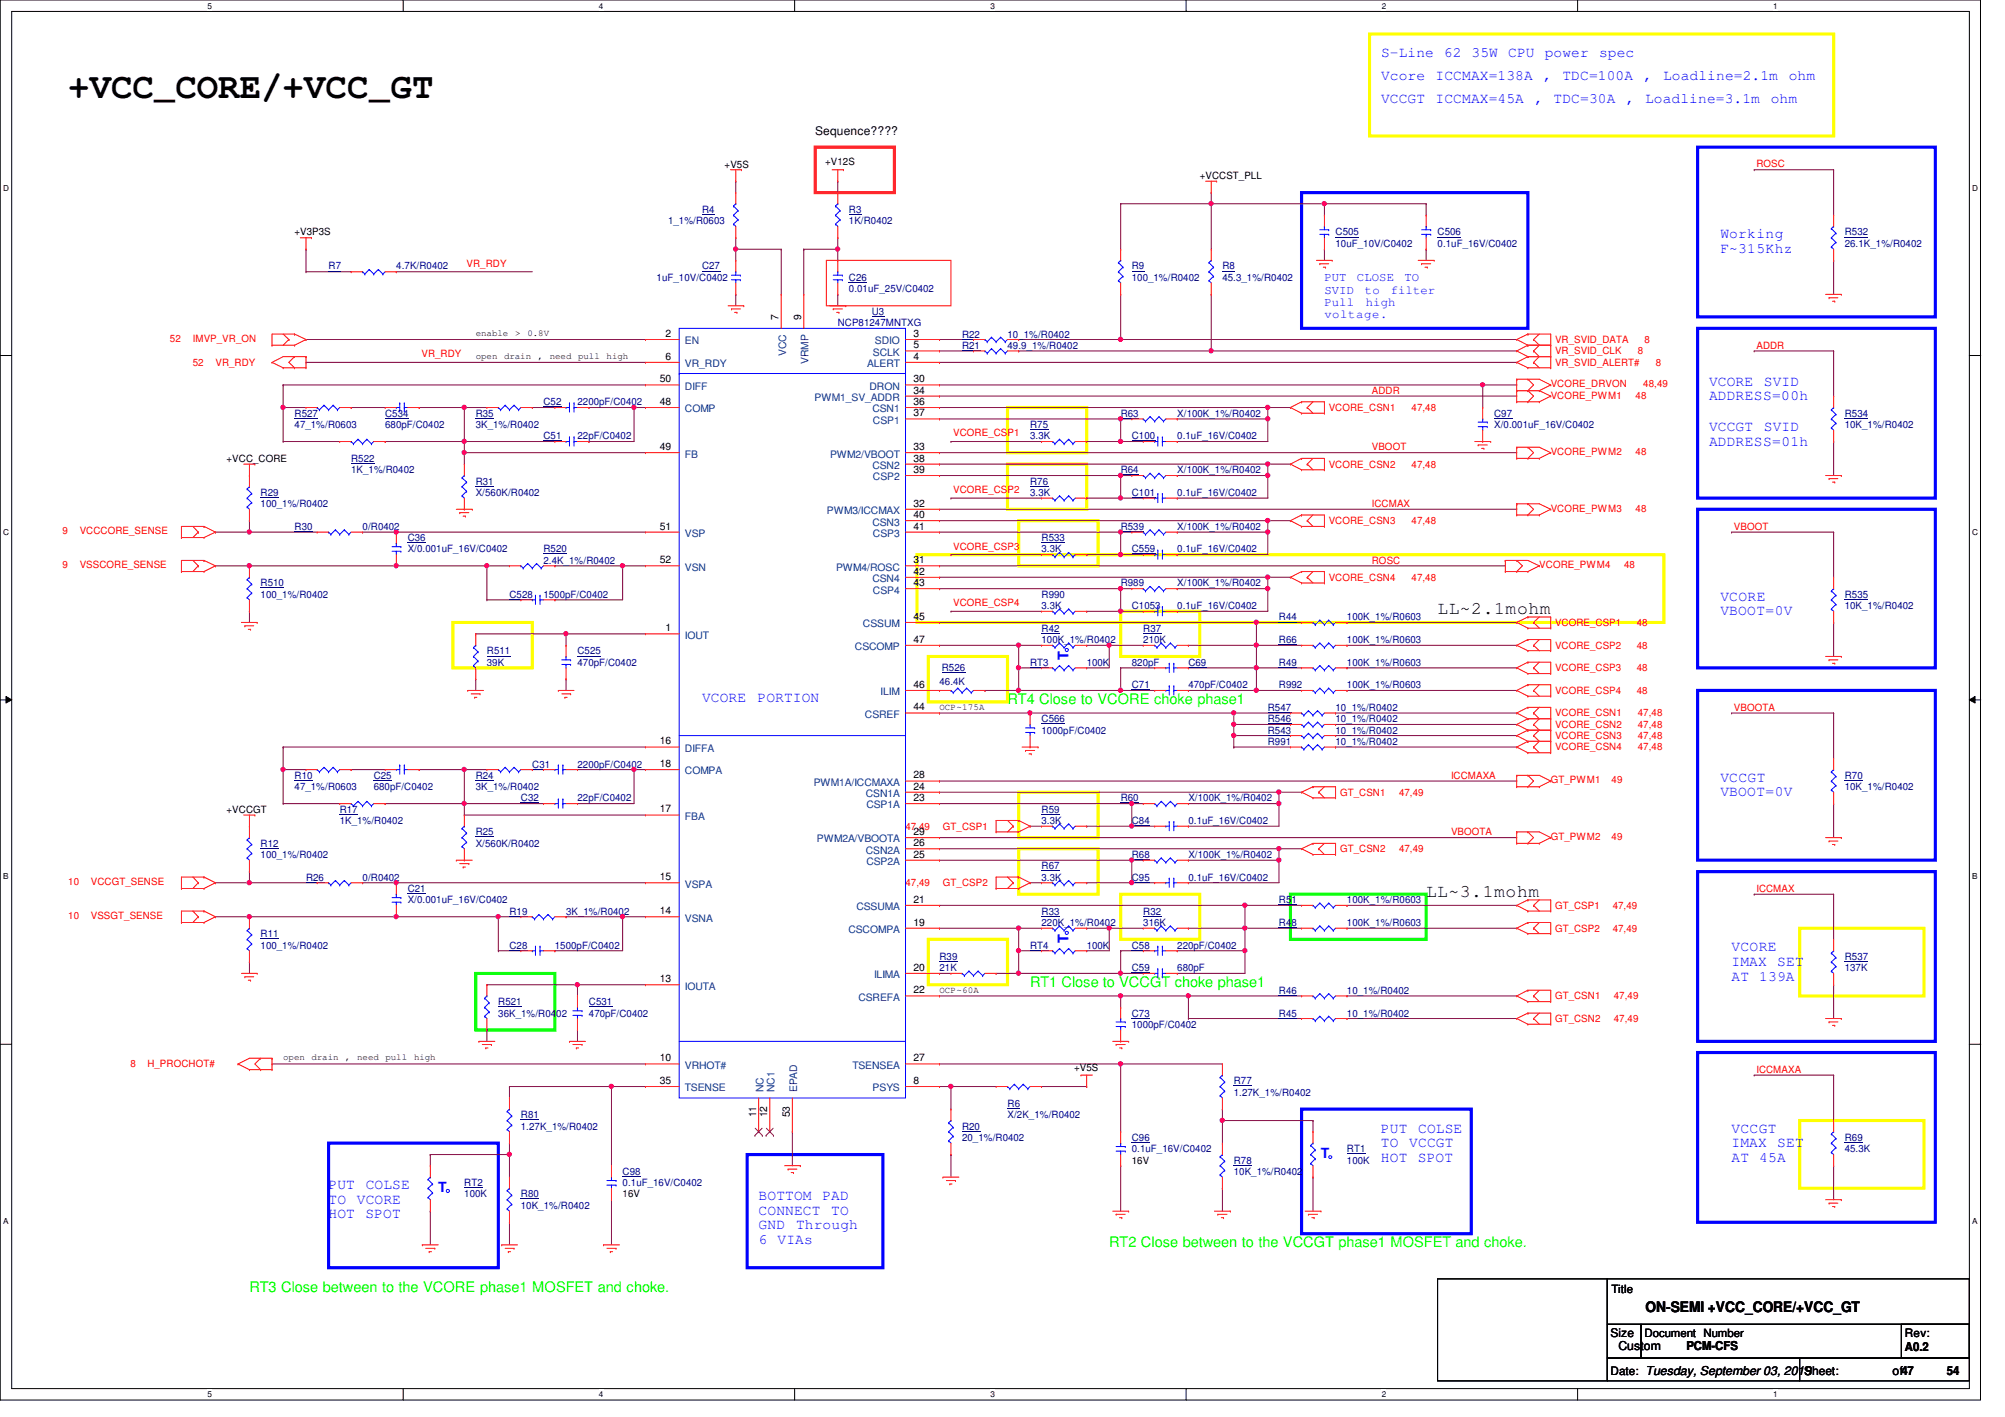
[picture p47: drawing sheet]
<svg xmlns="http://www.w3.org/2000/svg" width="297mm" height="210mm" viewBox="0 0 297 210" stroke-linecap="round" stroke-linejoin="round" font-family="sans-serif">
<defs><g id="words">
<text font-size="5.3" x="10.1" y="14.5">+VCC_CORE/+VCC_GT</text>
<g font-size="2.7">
<text x="213" y="91">LL~2.1mohm</text>
<text x="211.3" y="132.9">LL~3.1mohm</text>
</g>
<g font-size="2.2" fill="#00f">
<text x="204.6" y="8.5">S-Line 62 35W CPU power spec</text>
<text x="204.6" y="11.9">Vcore</text>
<text x="212.7" y="11.9">ICCMAX=138A</text>
<text x="228.6" y="11.9">,</text>
<text x="231.5" y="11.9">TDC=100A</text>
<text x="243.5" y="11.9">,</text>
<text x="246.4" y="11.9">Loadline=2.1m</text>
<text x="265" y="11.9">ohm</text>
<text x="204.6" y="15.2">VCCGT</text>
<text x="212.7" y="15.2">ICCMAX=45A</text>
<text x="227.3" y="15.2">,</text>
<text x="230.2" y="15.2">TDC=30A</text>
<text x="240.9" y="15.2">,</text>
<text x="243.7" y="15.2">Loadline=3.1m</text>
<text x="262.3" y="15.2">ohm</text>
<text x="254.9" y="35.3">Working</text>
<text x="254.9" y="37.5">F~315Khz</text>
<text x="253.2" y="57.1">VCORE</text>
<text x="253.2" y="59.3">ADDRESS=00h</text>
<text x="261.3" y="57.1">SVID</text>
<text x="253.2" y="63.8">VCCGT</text>
<text x="253.2" y="66">ADDRESS=01h</text>
<text x="261.3" y="63.8">SVID</text>
<text x="254.9" y="89">VCORE</text>
<text x="254.9" y="91.1">VBOOT=0V</text>
<text x="158.3" y="97.7" transform="rotate(-90 158.3 97.7)">T</text>
<text x="104" y="104.1">VCORE</text>
<text x="112.2" y="104.1">PORTION</text>
<text x="254.9" y="115.8">VCCGT</text>
<text x="254.9" y="117.9">VBOOT=0V</text>
<text x="158.3" y="139.7" transform="rotate(-90 158.3 139.7)">T</text>
<text x="256.5" y="140.9">VCORE</text>
<text x="256.5" y="143.1">IMAX</text>
<text x="263.3" y="143.1">SET</text>
<text x="256.5" y="145.2">AT 139A</text>
<text x="204.6" y="167.8">PUT</text>
<text x="210.1" y="167.8">COLSE</text>
<text x="256.5" y="167.8">VCCGT</text>
<text x="204.6" y="169.9">TO</text>
<text x="204.6" y="172.1">HOT</text>
<text x="208.8" y="169.9">VCCGT</text>
<text x="210.1" y="172.1">SPOT</text>
<text x="256.5" y="169.9">IMAX</text>
<text x="256.5" y="172.1">AT 45A</text>
<text x="263.3" y="169.9">SET</text>
<text x="48.7" y="176.1">PUT</text>
<text x="48.7" y="178.3">TO</text>
<text x="52.9" y="178.3">VCORE</text>
<text x="54.2" y="176.1">COLSE</text>
<text x="112.4" y="177.8">BOTTOM</text>
<text x="112.4" y="180">CONNECT</text>
<text x="121.8" y="177.8">PAD</text>
<text x="123.1" y="180">TO</text>
<text x="48.7" y="180.5">HOT</text>
<text x="54.1" y="180.5">SPOT</text>
<text x="112.4" y="182.1">GND</text>
<text x="112.4" y="184.3">6 VIAs</text>
<text x="117.9" y="182.1">Through</text>
</g>
<g font-size="2.2" fill="#0f0">
<text x="149.3" y="104.3">RT4 Close to VCORE choke phase1</text>
<text x="152.6" y="146.2">RT1 Close to VCCGT choke phase1</text>
<text x="164.3" y="184.7">RT2 Close between to the VCCGT phase1 MOSFET and choke.</text>
<text x="37" y="191.4">RT3 Close between to the VCORE phase1 MOSFET and choke.</text>
</g>
<text font-size="2.2" x="243.8" y="194.4">ON-SEMI +VCC_CORE/+VCC_GT</text>
<g font-size="2.1" fill="#00f">
<text x="195.7" y="171.6">T</text>
<text x="64.9" y="176.6">T</text>
</g>
<g font-size="1.8">
<text x="120.8" y="20.1">Sequence????</text>
<text x="238.6" y="198.1">Size</text>
<text x="239.8" y="200">Custom</text>
<text x="249.8" y="200">PCM-CFS</text>
<text x="267.3" y="203.6">Sheet:</text>
<text x="280.4" y="203.7">of47</text>
<text x="282.2" y="200.2">A0.2</text>
<text x="288.4" y="203.7">54</text>
</g>
<g font-size="1.8" fill="#00f">
<text x="196.2" y="41.7">PUT</text>
<text x="201" y="41.7">CLOSE</text>
<text x="208.1" y="41.7">TO</text>
<text x="196.2" y="43.5">SVID</text>
<text x="196.2" y="45.3">Pull</text>
<text x="196.2" y="47.2">voltage.</text>
<text x="202.2" y="43.5">to</text>
<text x="202.3" y="45.3">high</text>
<text x="206" y="43.5">filter</text>
</g>
<g font-size="1.7">
<text x="238.8" y="191.5">Title</text>
<text x="238.6" y="203.6">Date: Tuesday, September 03, 2019</text>
<text x="243.6" y="198">Document Number</text>
<text x="282.2" y="198.1">Rev:</text>
</g>
<g font-size="1.5">
<text x="107.4" y="24.8">+V5S</text>
<text x="122.3" y="24.5">+V12S</text>
<text x="177.8" y="26.5">+VCCST_PLL</text>
<text x="43.6" y="34.9">+V3P3S</text>
<text x="115.4" y="47.5" transform="rotate(-90 115.4 47.5)">7</text>
<text x="118.7" y="47.5" transform="rotate(-90 118.7 47.5)">9</text>
<text x="98.6" y="53.3">6</text>
<text x="98.6" y="49.9">2</text>
<text x="135.3" y="49.9">3</text>
<text x="135.3" y="51.6">5</text>
<text x="135.3" y="53.3">4</text>
<text x="97.7" y="60">48</text>
<text x="97.7" y="56.6">50</text>
<text x="135.3" y="58.3">34</text>
<text x="135.3" y="56.6">30</text>
<text x="135.3" y="60">36</text>
<text x="135.3" y="61.7">37</text>
<text x="33.6" y="68.4">+VCC_CORE</text>
<text x="97.7" y="66.7">49</text>
<text x="135.3" y="70.1">39</text>
<text x="135.3" y="66.7">33</text>
<text x="135.3" y="68.4">38</text>
<text x="135.3" y="75.1">32</text>
<text x="135.3" y="76.8">40</text>
<text x="97.7" y="78.4">51</text>
<text x="97.7" y="83.4">52</text>
<text x="135.3" y="78.4">41</text>
<text x="135.3" y="83.4">31</text>
<text x="135.3" y="86.8">43</text>
<text x="135.3" y="85.1">42</text>
<text x="98.6" y="93.5">1</text>
<text x="135.3" y="91.8">45</text>
<text x="135.3" y="95.2">47</text>
<text x="135.3" y="101.9">46</text>
<text x="135.3" y="105.2">44</text>
<text x="97.7" y="110.3">16</text>
<text x="97.7" y="113.6">18</text>
<text x="135.3" y="118.7">23</text>
<text x="135.3" y="115.3">28</text>
<text x="135.3" y="117">24</text>
<text x="33.6" y="120.4">+VCCGT</text>
<text x="97.7" y="120.4">17</text>
<text x="135.3" y="123.7">29</text>
<text x="135.3" y="125.3">26</text>
<text x="97.7" y="130.4">15</text>
<text x="135.3" y="127">25</text>
<text x="97.7" y="135.4">14</text>
<text x="135.3" y="133.7">21</text>
<text x="135.3" y="137.1">19</text>
<text x="135.3" y="143.8">20</text>
<text x="97.7" y="145.5">13</text>
<text x="135.3" y="147.2">22</text>
<text x="97.7" y="160.6">35</text>
<text x="97.7" y="157.2">10</text>
<text x="135.3" y="157.2">27</text>
<text x="135.3" y="160.6">8</text>
<text x="159.1" y="158.6">+V5S</text>
<text x="112" y="165.5" transform="rotate(-90 112 165.5)">11</text>
<text x="113.7" y="165.5" transform="rotate(-90 113.7 165.5)">12</text>
<text x="117" y="165.5" transform="rotate(-90 117 165.5)">53</text>
<text x="167.7" y="172.4">16V</text>
<text x="92.2" y="177.4">16V</text>
</g>
<g font-size="1.5" fill="#f00">
<text x="260.2" y="24.8">ROSC</text>
<text x="69.1" y="39.5">VR_RDY</text>
<text x="25.2" y="50.7">52</text>
<text x="28.6" y="50.7">IMVP_VR_ON</text>
<text x="62.4" y="52.9">VR_RDY</text>
<text x="230.4" y="50.8">VR_SVID_DATA</text>
<text x="230.4" y="52.5">VR_SVID_CLK</text>
<text x="242.7" y="52.5">8</text>
<text x="243.6" y="50.8">8</text>
<text x="260.2" y="51.6">ADDR</text>
<text x="28.6" y="54.2">52</text>
<text x="31.9" y="54.2">VR_RDY</text>
<text x="203.2" y="58.3">ADDR</text>
<text x="229.7" y="57.4">VCORE_DRVON</text>
<text x="229.7" y="59.1">VCORE_PWM1</text>
<text x="230.4" y="54.2">VR_SVID_ALERT#</text>
<text x="242.3" y="59.1">48</text>
<text x="243.5" y="57.4">48,49</text>
<text x="245.3" y="54.2">8</text>
<text x="141.2" y="64.6">VCORE_CSP1</text>
<text x="196.8" y="60.9">VCORE_CSN1</text>
<text x="209.1" y="60.9">47,48</text>
<text x="196.8" y="69.3">VCORE_CSN2</text>
<text x="203.2" y="66.7">VBOOT</text>
<text x="209.1" y="69.3">47,48</text>
<text x="229.7" y="67.4">VCORE_PWM2</text>
<text x="242.3" y="67.4">48</text>
<text x="141.2" y="73">VCORE_CSP2</text>
<text x="196.8" y="77.6">VCORE_CSN3</text>
<text x="203.2" y="75.1">ICCMAX</text>
<text x="209.1" y="77.6">47,48</text>
<text x="229.7" y="75.8">VCORE_PWM3</text>
<text x="242.3" y="75.8">48</text>
<text x="9.3" y="79.2">9</text>
<text x="11.8" y="79.2">VCCCORE_SENSE</text>
<text x="141.2" y="81.4">VCORE_CSP3</text>
<text x="203.2" y="83.5">ROSC</text>
<text x="256.9" y="78.5">VBOOT</text>
<text x="9.3" y="84.2">9</text>
<text x="11.8" y="84.2">VSSCORE_SENSE</text>
<text x="141.2" y="89.8">VCORE_CSP4</text>
<text x="196.8" y="86">VCORE_CSN4</text>
<text x="209.1" y="86">47,48</text>
<text x="228" y="84.2">VCORE_PWM4</text>
<text x="240.6" y="84.2">48</text>
<text x="230.4" y="92.8">VCORE_CSP1</text>
<text x="242.5" y="92.8">48</text>
<text x="230.4" y="96.1">VCORE_CSP2</text>
<text x="230.4" y="99.4">VCORE_CSP3</text>
<text x="242.5" y="96.1">48</text>
<text x="242.5" y="99.4">48</text>
<text x="230.4" y="106.1">VCORE_CSN1</text>
<text x="230.4" y="107.8">VCORE_CSN2</text>
<text x="230.4" y="102.8">VCORE_CSP4</text>
<text x="242.5" y="102.8">48</text>
<text x="242.7" y="106.1">47,48</text>
<text x="242.7" y="107.8">47,48</text>
<text x="256.9" y="105.3">VBOOTA</text>
<text x="230.4" y="109.5">VCORE_CSN3</text>
<text x="230.4" y="111.2">VCORE_CSN4</text>
<text x="242.7" y="109.5">47,48</text>
<text x="242.7" y="111.2">47,48</text>
<text x="198.5" y="117.9">GT_CSN1</text>
<text x="207.3" y="117.9">47,49</text>
<text x="215" y="115.4">ICCMAXA</text>
<text x="229.7" y="116">GT_PWM1</text>
<text x="238.8" y="116">49</text>
<text x="134.2" y="122.9">47,49</text>
<text x="139.7" y="122.9">GT_CSP1</text>
<text x="215" y="123.7">VBOOTA</text>
<text x="229.7" y="124.4">GT_PWM2</text>
<text x="238.8" y="124.4">49</text>
<text x="10.1" y="131.1">10</text>
<text x="13.5" y="131.1">VCCGT_SENSE</text>
<text x="134.2" y="131.3">47,49</text>
<text x="139.7" y="131.3">GT_CSP2</text>
<text x="198.5" y="126.3">GT_CSN2</text>
<text x="207.3" y="126.3">47,49</text>
<text x="10.1" y="136.1">10</text>
<text x="13.5" y="136.1">VSSGT_SENSE</text>
<text x="230.4" y="134.7">GT_CSP1</text>
<text x="238.9" y="134.7">47,49</text>
<text x="260.2" y="132.1">ICCMAX</text>
<text x="230.4" y="138">GT_CSP2</text>
<text x="238.9" y="138">47,49</text>
<text x="230.4" y="148">GT_CSN1</text>
<text x="239.1" y="148">47,49</text>
<text x="230.4" y="151.4">GT_CSN2</text>
<text x="239.1" y="151.4">47,49</text>
<text x="19.3" y="158.1">8</text>
<text x="21.8" y="158.1">H_PROCHOT#</text>
<text x="260.2" y="158.9">ICCMAXA</text>
</g>
<g font-size="1.5" fill="#000080">
<text x="99" y="33.2">1_1%/R0603</text>
<text x="104" y="31.5">R4</text>
<text x="125.8" y="31.5">R3</text>
<text x="125.8" y="33.2">1K/R0402</text>
<text x="197.9" y="34.9">C505</text>
<text x="213" y="34.9">C506</text>
<text x="273.3" y="34.9">R532</text>
<text x="48.7" y="39.9">R7</text>
<text x="58.7" y="39.9">4.7K/R0402</text>
<text x="97.3" y="41.6">1uF_10V/C0402</text>
<text x="104" y="39.9">C27</text>
<text x="125.8" y="41.6">C26</text>
<text x="167.7" y="39.9">R9</text>
<text x="167.7" y="41.6">100_1%/R0402</text>
<text x="181.1" y="39.9">R8</text>
<text x="181.1" y="41.6">45.3_1%/R0402</text>
<text x="197.9" y="36.6">10uF_10V/C0402</text>
<text x="213" y="36.6">0.1uF_16V/C0402</text>
<text x="273.3" y="36.6">26.1K_1%/R0402</text>
<text x="125.8" y="43.3">0.01uF_25V/C0402</text>
<text x="129.2" y="46.7">U3</text>
<text x="124.1" y="48.3">NCP81247MNTXG</text>
<text x="142.5" y="50">R22</text>
<text x="142.5" y="51.6">R21</text>
<text x="149.3" y="50">10_1%/R0402</text>
<text x="149.3" y="51.6">49.9_1%/R0402</text>
<text x="43.6" y="61.7">R527</text>
<text x="43.6" y="63.4">47_1%/R0603</text>
<text x="57.1" y="61.7">C534</text>
<text x="57.1" y="63.4">680pF/C0402</text>
<text x="70.5" y="61.7">R35</text>
<text x="70.5" y="63.4">3K_1%/R0402</text>
<text x="80.5" y="60">C52</text>
<text x="80.5" y="65.1">C51</text>
<text x="85.6" y="60">2200pF/C0402</text>
<text x="85.6" y="65.1">22pF/C0402</text>
<text x="152.6" y="63.4">R75</text>
<text x="152.6" y="65.1">3.3K</text>
<text x="166" y="61.7">R63</text>
<text x="167.7" y="65.1">C100</text>
<text x="174.4" y="65.1">0.1uF_16V/C0402</text>
<text x="174.4" y="61.7">X/100K_1%/R0402</text>
<text x="221.4" y="61.7">C97</text>
<text x="221.4" y="63.4">X/0.001uF_16V/C0402</text>
<text x="273.3" y="61.7">R534</text>
<text x="273.3" y="63.4">10K_1%/R0402</text>
<text x="52" y="68.4">R522</text>
<text x="52" y="70.1">1K_1%/R0402</text>
<text x="70.5" y="71.8">R31</text>
<text x="152.6" y="71.8">R76</text>
<text x="166" y="70.1">R64</text>
<text x="174.4" y="70.1">X/100K_1%/R0402</text>
<text x="38.6" y="73.4">R29</text>
<text x="38.6" y="75.1">100_1%/R0402</text>
<text x="70.5" y="73.4">X/560K/R0402</text>
<text x="152.6" y="73.4">3.3K</text>
<text x="167.7" y="73.4">C101</text>
<text x="174.4" y="73.4">0.1uF_16V/C0402</text>
<text x="43.6" y="78.5">R30</text>
<text x="53.7" y="78.5">0/R0402</text>
<text x="60.4" y="80.2">C36</text>
<text x="60.4" y="81.8">X/0.001uF_16V/C0402</text>
<text x="80.5" y="81.8">R520</text>
<text x="80.5" y="83.5">2.4K_1%/R0402</text>
<text x="154.3" y="80.2">R533</text>
<text x="154.3" y="81.8">3.3K</text>
<text x="166" y="78.5">R539</text>
<text x="167.7" y="81.8">C559</text>
<text x="174.4" y="78.5">X/100K_1%/R0402</text>
<text x="174.4" y="81.8">0.1uF_16V/C0402</text>
<text x="38.6" y="86.9">R510</text>
<text x="38.6" y="88.6">100_1%/R0402</text>
<text x="75.5" y="88.6">C528</text>
<text x="80.5" y="88.6">1500pF/C0402</text>
<text x="154.3" y="88.6">R990</text>
<text x="166" y="86.9">R989</text>
<text x="174.4" y="86.9">X/100K_1%/R0402</text>
<text x="273.3" y="88.6">R535</text>
<text x="154.3" y="93.6">R42</text>
<text x="154.3" y="95.2">100K_1%/R0402</text>
<text x="154.3" y="90.2">3.3K</text>
<text x="167.7" y="90.2">C1053</text>
<text x="169.4" y="93.6">R37</text>
<text x="169.4" y="95.2">210K</text>
<text x="174.4" y="90.2">0.1uF_16V/C0402</text>
<text x="189.5" y="91.9">R44</text>
<text x="189.5" y="95.2">R66</text>
<text x="199.6" y="91.9">100K_1%/R0603</text>
<text x="199.6" y="95.2">100K_1%/R0603</text>
<text x="273.3" y="90.2">10K_1%/R0402</text>
<text x="72.1" y="96.9">R511</text>
<text x="72.1" y="98.6">39K</text>
<text x="85.6" y="96.9">C525</text>
<text x="85.6" y="98.6">470pF/C0402</text>
<text x="139.2" y="101.5">46.4K</text>
<text x="139.5" y="99.4">R526</text>
<text x="152.6" y="98.6">RT3</text>
<text x="161" y="98.6">100K</text>
<text x="167.7" y="101.9">C71</text>
<text x="167.7" y="98.6">820pF</text>
<text x="176.1" y="101.9">470pF/C0402</text>
<text x="176.1" y="98.6">C69</text>
<text x="189.5" y="98.6">R49</text>
<text x="189.5" y="101.9">R992</text>
<text x="199.6" y="101.9">100K_1%/R0603</text>
<text x="199.6" y="98.6">100K_1%/R0603</text>
<text x="154.3" y="107">C566</text>
<text x="187.8" y="107">R546</text>
<text x="187.8" y="105.3">R547</text>
<text x="197.9" y="107">10_1%/R0402</text>
<text x="197.9" y="105.3">10_1%/R0402</text>
<text x="78.9" y="113.7">C31</text>
<text x="85.6" y="113.7">2200pF/C0402</text>
<text x="154.3" y="108.7">1000pF/C0402</text>
<text x="187.8" y="110.3">R991</text>
<text x="187.8" y="108.7">R543</text>
<text x="197.9" y="110.3">10_1%/R0402</text>
<text x="197.9" y="108.7">10_1%/R0402</text>
<text x="43.6" y="115.4">R10</text>
<text x="43.6" y="117.1">47_1%/R0603</text>
<text x="55.4" y="115.4">C25</text>
<text x="55.4" y="117.1">680pF/C0402</text>
<text x="70.5" y="115.4">R24</text>
<text x="70.5" y="117.1">3K_1%/R0402</text>
<text x="77.2" y="118.7">C32</text>
<text x="85.6" y="118.7">22pF/C0402</text>
<text x="166" y="118.7">R60</text>
<text x="176.1" y="118.7">X/100K_1%/R0402</text>
<text x="273.3" y="115.4">R70</text>
<text x="273.3" y="117.1">10K_1%/R0402</text>
<text x="38.6" y="125.4">R12</text>
<text x="50.3" y="120.4">R17</text>
<text x="50.3" y="122.1">1K_1%/R0402</text>
<text x="70.5" y="123.7">R25</text>
<text x="70.5" y="125.4">X/560K/R0402</text>
<text x="154.3" y="120.4">R59</text>
<text x="154.3" y="122.1">3.3K</text>
<text x="167.7" y="122.1">C84</text>
<text x="176.1" y="122.1">0.1uF_16V/C0402</text>
<text x="38.6" y="127.1">100_1%/R0402</text>
<text x="45.3" y="130.5">R26</text>
<text x="53.7" y="130.5">0/R0402</text>
<text x="154.3" y="128.8">R67</text>
<text x="154.3" y="130.5">3.3K</text>
<text x="167.7" y="130.5">C95</text>
<text x="167.7" y="127.1">R68</text>
<text x="176.1" y="130.5">0.1uF_16V/C0402</text>
<text x="176.1" y="127.1">X/100K_1%/R0402</text>
<text x="60.4" y="132.1">C21</text>
<text x="60.4" y="133.8">X/0.001uF_16V/C0402</text>
<text x="75.5" y="135.5">R19</text>
<text x="83.9" y="135.5">3K_1%/R0402</text>
<text x="154.3" y="135.5">R33</text>
<text x="154.3" y="137.2">220K_1%/R0402</text>
<text x="169.4" y="135.5">R32</text>
<text x="169.4" y="137.2">316K</text>
<text x="189.5" y="133.8">R51</text>
<text x="189.5" y="137.2">R48</text>
<text x="199.6" y="133.8">100K_1%/R0603</text>
<text x="199.6" y="137.2">100K_1%/R0603</text>
<text x="38.6" y="138.9">R11</text>
<text x="38.6" y="140.5">100_1%/R0402</text>
<text x="75.5" y="140.5">C28</text>
<text x="82.2" y="140.5">1500pF/C0402</text>
<text x="139.2" y="142.2">R39</text>
<text x="139.2" y="143.8">21K</text>
<text x="152.6" y="140.5">RT4</text>
<text x="161" y="140.5">100K</text>
<text x="167.7" y="140.5">C58</text>
<text x="167.7" y="143.8">C59</text>
<text x="174.4" y="140.5">220pF/C0402</text>
<text x="174.4" y="143.8">680pF</text>
<text x="273.3" y="142.2">R537</text>
<text x="273.3" y="143.8">137K</text>
<text x="73.8" y="148.9">R521</text>
<text x="87.2" y="148.9">C531</text>
<text x="189.5" y="147.2">R46</text>
<text x="199.6" y="147.2">10_1%/R0402</text>
<text x="73.8" y="150.6">36K_1%/R0402</text>
<text x="87.2" y="150.6">470pF/C0402</text>
<text x="167.7" y="150.6">C73</text>
<text x="167.7" y="152.2">1000pF/C0402</text>
<text x="189.5" y="150.6">R45</text>
<text x="199.6" y="150.6">10_1%/R0402</text>
<text x="182.8" y="160.6">R77</text>
<text x="77.2" y="165.7">R81</text>
<text x="77.2" y="167.3">1.27K_1%/R0402</text>
<text x="142.5" y="167.3">R20</text>
<text x="149.3" y="164">R6</text>
<text x="149.3" y="165.7">X/2K_1%/R0402</text>
<text x="182.8" y="162.3">1.27K_1%/R0402</text>
<text x="142.5" y="169">20_1%/R0402</text>
<text x="167.7" y="169">C96</text>
<text x="167.7" y="170.7">0.1uF_16V/C0402</text>
<text x="182.8" y="172.4">R78</text>
<text x="199.6" y="170.7">RT1</text>
<text x="199.6" y="172.4">100K</text>
<text x="273.3" y="169">R69</text>
<text x="273.3" y="170.7">45.3K</text>
<text x="68.8" y="175.7">RT2</text>
<text x="68.8" y="177.4">100K</text>
<text x="77.2" y="177.4">R80</text>
<text x="77.2" y="179.1">10K_1%/R0402</text>
<text x="92.2" y="174">C98</text>
<text x="92.2" y="175.7">0.1uF_16V/C0402</text>
<text x="182.8" y="174">10K_1%/R0402</text>
</g>
<g font-size="1.5" fill="#004080">
<text x="101.5" y="51">EN</text>
<text x="116.5" y="52.7" transform="rotate(-90 116.5 52.7)">VCC</text>
<text x="119.8" y="53.9" transform="rotate(-90 119.8 53.9)">VRMP</text>
<text x="129.3" y="52.7">SCLK</text>
<text x="129.6" y="51">SDIO</text>
<text x="101.5" y="54.4">VR_RDY</text>
<text x="101.5" y="57.7">DIFF</text>
<text x="120.7" y="59.4">PWM1_SV_ADDR</text>
<text x="128.5" y="54.4">ALERT</text>
<text x="128.8" y="57.7">DRON</text>
<text x="101.5" y="61.1">COMP</text>
<text x="129.2" y="61.1">CSN1</text>
<text x="129.3" y="62.8">CSP1</text>
<text x="101.5" y="67.8">FB</text>
<text x="123" y="67.8">PWM2/VBOOT</text>
<text x="129.2" y="69.5">CSN2</text>
<text x="129.3" y="71.2">CSP2</text>
<text x="122.5" y="76.2">PWM3/ICCMAX</text>
<text x="129.2" y="77.9">CSN3</text>
<text x="101.5" y="79.5">VSP</text>
<text x="129.3" y="79.5">CSP3</text>
<text x="101.5" y="84.5">VSN</text>
<text x="123.9" y="84.5">PWM4/ROSC</text>
<text x="129.2" y="86.2">CSN4</text>
<text x="129.3" y="87.9">CSP4</text>
<text x="101.5" y="94.6">IOUT</text>
<text x="127.8" y="92.9">CSSUM</text>
<text x="126.7" y="96.3">CSCOMP</text>
<text x="128.1" y="106.3">CSREF</text>
<text x="130.5" y="103">ILIM</text>
<text x="101.5" y="111.4">DIFFA</text>
<text x="101.5" y="114.7">COMPA</text>
<text x="120.6" y="116.4">PWM1A/ICCMAXA</text>
<text x="128.3" y="118.1">CSN1A</text>
<text x="128.4" y="119.8">CSP1A</text>
<text x="101.5" y="121.5">FBA</text>
<text x="121" y="124.8">PWM2A/VBOOTA</text>
<text x="101.5" y="131.5">VSPA</text>
<text x="128.3" y="126.4">CSN2A</text>
<text x="128.4" y="128.1">CSP2A</text>
<text x="101.5" y="136.5">VSNA</text>
<text x="126.9" y="134.8">CSSUMA</text>
<text x="125.7" y="138.2">CSCOMPA</text>
<text x="101.5" y="146.6">IOUTA</text>
<text x="127.2" y="148.3">CSREFA</text>
<text x="129.5" y="144.9">ILIMA</text>
<text x="101.5" y="161.7">TSENSE</text>
<text x="101.5" y="158.3">VRHOT#</text>
<text x="113.1" y="161.8" transform="rotate(-90 113.1 161.8)">NC</text>
<text x="114.8" y="161.8" transform="rotate(-90 114.8 161.8)">NC1</text>
<text x="118.1" y="161.8" transform="rotate(-90 118.1 161.8)">EPAD</text>
<text x="126.3" y="158.3">TSENSEA</text>
<text x="129.3" y="161.7">PSYS</text>
</g>
<g font-size="1.4">
<text x="70.5" y="49.8">enable</text>
<text x="70.5" y="53.1">open</text>
<text x="74.7" y="53.1">drain</text>
<text x="76.3" y="49.8">&gt;</text>
<text x="78.1" y="49.8">0.8V</text>
<text x="79.7" y="53.1">,</text>
<text x="81.4" y="53.1">need</text>
<text x="85.6" y="53.1">pull</text>
<text x="89.9" y="53.1">high</text>
<text x="139.2" y="105.1">OCP~175A</text>
<text x="139.2" y="147">OCP~60A</text>
<text x="41.9" y="157.1">open</text>
<text x="46.1" y="157.1">drain</text>
<text x="51.1" y="157.1">,</text>
<text x="52.9" y="157.1">need</text>
<text x="57.1" y="157.1">pull</text>
<text x="61.3" y="157.1">high</text>
</g>
<g font-size="1.2">
<text x="30.7" y="1.3">5</text>
<text x="88.7" y="1.3">4</text>
<text x="146.7" y="1.3">3</text>
<text x="204.7" y="1.3">2</text>
<text x="262.7" y="1.3">1</text>
<text x=".5" y="28.3">D</text>
<text x="292.2" y="28.3">D</text>
<text x=".5" y="79.2">C</text>
<text x="292.2" y="79.2">C</text>
<text x=".5" y="130.3">B</text>
<text x="292.2" y="130.3">B</text>
<text x=".5" y="181.3">A</text>
<text x="292.2" y="181.3">A</text>
<text x="30.7" y="207">5</text>
<text x="88.7" y="207">4</text>
<text x="146.7" y="207">3</text>
<text x="204.7" y="207">2</text>
<text x="262.7" y="207">1</text>
</g>
</g></defs>
<path d="M0 0h293.4v207.4h-293.4zM1.7 1.7h290.1v204h-290.1z" fill="none" stroke="#000" stroke-width=".15"/>
<g fill="#fff">
<path d="M30.7 .2h.7v1.3h-.7z"/>
<path d="M30.7 205.9h.7v1.3h-.7z"/>
</g>
<path d="M59.7 0v1.7M59.7 205.7v1.7" fill="none" stroke="#000" stroke-width=".15"/>
<g fill="#fff">
<path d="M88.7 .2h.7v1.3h-.7z"/>
<path d="M88.7 205.9h.7v1.3h-.7z"/>
</g>
<path d="M117.7 0v1.7M117.7 205.7v1.7" fill="none" stroke="#000" stroke-width=".15"/>
<g fill="#fff">
<path d="M146.7 .2h.7v1.3h-.7z"/>
<path d="M146.7 205.9h.7v1.3h-.7z"/>
</g>
<path d="M175.7 0v1.7M175.7 205.7v1.7" fill="none" stroke="#000" stroke-width=".15"/>
<g fill="#fff">
<path d="M204.7 .2h.7v1.3h-.7z"/>
<path d="M204.7 205.9h.7v1.3h-.7z"/>
</g>
<path d="M233.7 0v1.7M233.7 205.7v1.7" fill="none" stroke="#000" stroke-width=".15"/>
<g fill="#fff">
<path d="M262.7 .2h.7v1.3h-.7z"/>
<path d="M262.7 205.9h.7v1.3h-.7z"/>
<path d="M.5 27.2h.8v1.3h-.8z"/>
<path d="M292.2 27.2h.8v1.3h-.8z"/>
<path d="M.5 78.1h.8v1.4h-.8z"/>
<path d="M292.2 78.1h.8v1.4h-.8z"/>
</g>
<path d="M0 52.7h1.7M291.8 52.7h1.7" fill="none" stroke="#000" stroke-width=".15"/>
<g fill="#fff">
<path d="M.5 129.2h.7v1.3h-.7z"/>
<path d="M292.2 129.2h.7v1.3h-.7z"/>
</g>
<path d="M0 103.7h1.7M.9 103.2l.8 .5-.8 .4zM291.8 103.7l.8-.5v.9zM291.8 103.7h1.7" fill="none" stroke="#000" stroke-width=".15"/>
<path d="M.9 103.2l.8 .5-.8 .4zM291.8 103.7l.8-.5v.9z" fill="#000"/>
<g fill="#fff">
<path d="M.5 180.2h.7v1.3h-.7z"/>
<path d="M292.2 180.2h.7v1.3h-.7z"/>
</g>
<path d="M0 154.7h1.7M291.8 154.7h1.7" fill="none" stroke="#000" stroke-width=".15"/>
<path d="M120.8 21.8h11.7v6.7h-11.7z" fill="none" stroke="#f00" stroke-width=".47"/>
<path d="M191.2 132.5h20.1v6.6h-20.1zM70.5 144.2h11.7v8.4h-11.7z" fill="none" stroke="#0f0" stroke-width=".47"/>
<path d="M192.8 28.5h33.6v20.1h-33.6zM251.5 21.8h35.2v25.1h-35.2zM251.5 48.6h35.2v25.2h-35.2zM251.5 75.4h35.2v23.5h-35.2zM251.5 102.3h35.2v25.1h-35.2zM251.5 129.1h35.2v25.2h-35.2zM251.5 155.9h35.2v25.2h-35.2zM48.7 169.3h25.1v18.5h-25.1zM110.7 171h20.1v16.8h-20.1zM192.8 164.3h25.2v18.5h-25.2z" fill="none" stroke="#00f" stroke-width=".47"/>
<path d="M122.4 38.6h18.5v6.7h-18.5z" fill="none" stroke="#f00" stroke-width=".15"/>
<g fill="none" stroke="#ff0" stroke-width=".47">
<path d="M202.9 5h68.7v15.2h-68.7zM149.3 60.4h11.7v6.7h-11.7zM149.3 68.7h11.7v6.7h-11.7zM150.9 77.1h11.8v6.7h-11.8zM67.1 92.2h11.8v6.7h-11.8zM135.8 82.2h110.7v10h-110.7zM137.5 97.2h11.8v6.8h-11.8zM166 90.6h11.8v6.6h-11.8zM150.9 117.3h11.8v6.8h-11.8zM137.5 139.1h11.8v6.8h-11.8zM150.9 125.7h11.8v6.8h-11.8zM166 132.5h11.8v6.6h-11.8z"/>
<path d="M266.6 137.5h18.4v10h-18.4zM266.6 166h18.4v10h-18.4z"/>
</g>
<path d="M196.2 30.2h.1M196.2 30.2h15.1M211.3 30.2h.1M211.3 30.2v1.7M68.8 119h.1M68.8 119h11.7M40.3 157.6h.1M40.3 157.6h55.3" fill="none" stroke="#800040" stroke-width=".15"/>
<circle cx="68.8" cy="119" r=".32" fill="#f0f"/>
<circle cx="68.8" cy="119" r=".32" fill="none" stroke="#f0f" stroke-width=".15"/>
<path d="M58.7 40.3h.1M58.7 40.3h20.2M184.4 137.5h.1M184.4 137.5h8.4" fill="none" stroke="#800040" stroke-width=".15"/>
<circle cx="184.4" cy="137.5" r=".32" fill="#f0f"/>
<circle cx="184.4" cy="137.5" r=".32" fill="none" stroke="#f0f" stroke-width=".15"/>
<path d="M176.1 127.4h.1M176.1 127.4h13.4M166 147.5h.1M166 147.5v1.7" fill="none" stroke="#800040" stroke-width=".15"/>
<circle cx="189.5" cy="127.4" r=".32" fill="#f0f"/>
<circle cx="189.5" cy="127.4" r=".32" fill="none" stroke="#f0f" stroke-width=".15"/>
<path d="M176.1 119h.1M176.1 119h13.4M189.5 127.4h.1M189.5 127.4v3.4" fill="none" stroke="#800040" stroke-width=".15"/>
<circle cx="189.5" cy="119" r=".32" fill="#f0f"/>
<circle cx="189.5" cy="119" r=".32" fill="none" stroke="#f0f" stroke-width=".15"/>
<g fill="none" stroke="#800040" stroke-width=".15">
<path d="M45.3 36.9h.1M45.3 36.9v3.4M109 26.8h.1M109 26.8v1.7M45.3 40.3h.1M45.3 40.3h6.7M174.4 78.8h.1M174.4 78.8h13.4M187.8 78.8h.1M187.8 78.8v3.4M189.5 119h.1M189.5 119v3.4"/>
<path d="M167.7 127.4h.1M167.7 130.8h.1M167.7 127.4h1.7M167.7 130.8h3.4M139.2 144.2h.1M139.2 144.2h1.7"/>
</g>
<circle cx="187.8" cy="78.8" r=".32" fill="#f0f"/>
<circle cx="187.8" cy="78.8" r=".32" fill="none" stroke="#f0f" stroke-width=".15"/>
<path d="M174.4 70.4h.1M174.4 70.4h13.4" fill="none" stroke="#800040" stroke-width=".15"/>
<circle cx="187.8" cy="70.4" r=".32" fill="#f0f"/>
<circle cx="187.8" cy="70.4" r=".32" fill="none" stroke="#f0f" stroke-width=".15"/>
<path d="M174.4 62.1h.1M174.4 62.1h13.4M187.8 70.4h.1M187.8 70.4v3.4" fill="none" stroke="#800040" stroke-width=".15"/>
<circle cx="187.8" cy="62" r=".32" fill="#f0f"/>
<circle cx="187.8" cy="62" r=".32" fill="none" stroke="#f0f" stroke-width=".15"/>
<g fill="none" stroke="#800040" stroke-width=".15">
<path d="M187.8 62.1h.1M187.8 62.1v3.3M70.5 93.9h.1M70.5 93.9h13.4M83.9 93.9h.1M83.9 93.9v1.7M83.9 100.6h.1M83.9 100.6v1.7M152.6 105.6h.1M152.6 105.6h30.2M259.9 159.3h.1M259.9 159.3h11.7"/>
<path d="M271.6 159.3h.1M271.6 159.3v6.7M271.6 172.7h.1M271.6 172.7v5"/>
</g>
<circle cx="83.8" cy="93.9" r=".32" fill="#f0f"/>
<circle cx="83.8" cy="93.9" r=".32" fill="none" stroke="#f0f" stroke-width=".15"/>
<path d="M58.7 83.8h.1M58.7 83.8h13.4M139.2 92.2h.1M139.2 92.2h46.9M161 95.6h.1M161 98.9h.1M161 95.6h3.3M164.3 95.6h.1M164.3 95.6v3.3h-3.3" fill="none" stroke="#800040" stroke-width=".15"/>
<circle cx="186.1" cy="92.2" r=".32" fill="#f0f"/>
<circle cx="186.1" cy="92.2" r=".32" fill="none" stroke="#f0f" stroke-width=".15"/>
<path d="M176.1 95.6h.1M186.1 98.9h.1M186.1 92.2h.1M186.1 98.9h6.7M186.1 92.2v3.4h-10" fill="none" stroke="#800040" stroke-width=".15"/>
<circle cx="186.1" cy="95.6" r=".32" fill="#f0f"/>
<circle cx="186.1" cy="95.6" r=".32" fill="none" stroke="#f0f" stroke-width=".15"/>
<path d="M176.1 98.9h.1M186.1 92.2h.1M186.1 95.6h.1M186.1 92.2h6.7M186.1 95.6h6.7M186.1 95.6v3.3h-10M199.6 92.2h.1M199.6 95.6h.1M199.6 98.9h.1M199.6 92.2h25.1M199.6 95.6h25.1M199.6 98.9h25.1" fill="none" stroke="#800040" stroke-width=".15"/>
<circle cx="186.1" cy="98.9" r=".32" fill="#f0f"/>
<circle cx="186.1" cy="98.9" r=".32" fill="none" stroke="#f0f" stroke-width=".15"/>
<path d="M176.1 102.3h.1M176.1 102.3h10" fill="none" stroke="#800040" stroke-width=".15"/>
<circle cx="186.1" cy="102.3" r=".32" fill="#f0f"/>
<circle cx="186.1" cy="102.3" r=".32" fill="none" stroke="#f0f" stroke-width=".15"/>
<path d="M139.2 95.6h.1M139.2 95.6h11.7M150.9 98.9h.1M150.9 95.6h.1M150.9 98.9h3.4M150.9 95.6v3.3M150.9 102.3h.1M150.9 102.3h15.1" fill="none" stroke="#800040" stroke-width=".15"/>
<circle cx="150.9" cy="95.6" r=".32" fill="#f0f"/>
<circle cx="150.9" cy="95.6" r=".32" fill="none" stroke="#f0f" stroke-width=".15"/>
<path d="M166 98.9h.1M166 98.9v3.4M166 98.9h5.1M166 102.3h.1M166 102.3h5.1" fill="none" stroke="#800040" stroke-width=".15"/>
<circle cx="166" cy="102.3" r=".32" fill="#f0f"/>
<circle cx="166" cy="102.3" r=".32" fill="none" stroke="#f0f" stroke-width=".15"/>
<path d="M150.9 98.9h.1M150.9 98.9v3.4M75.5 169.3h.1M75.5 169.3v1.7" fill="none" stroke="#800040" stroke-width=".15"/>
<circle cx="150.9" cy="98.9" r=".32" fill="#f0f"/>
<circle cx="150.9" cy="98.9" r=".32" fill="none" stroke="#f0f" stroke-width=".15"/>
<path d="M164.3 95.6h.1M164.3 95.6h5.1" fill="none" stroke="#800040" stroke-width=".15"/>
<circle cx="164.3" cy="95.6" r=".32" fill="#f0f"/>
<circle cx="164.3" cy="95.6" r=".32" fill="none" stroke="#f0f" stroke-width=".15"/>
<path d="M115.7 36.9h.1M115.7 36.9v6.7M119.1 36.9h.1M119.1 36.9v6.7M31.9 78.8h.1M31.9 78.8h5.1M139.2 105.6h.1M139.2 105.6h13.4" fill="none" stroke="#800040" stroke-width=".15"/>
<circle cx="152.6" cy="105.6" r=".32" fill="#f0f"/>
<circle cx="152.6" cy="105.6" r=".32" fill="none" stroke="#f0f" stroke-width=".15"/>
<g fill="none" stroke="#800040" stroke-width=".15">
<path d="M109 35.2h.1M109 35.2v1.7M124.1 35.2h.1M124.1 26.8h.1M124.1 26.8v1.7M124.1 35.2v1.7M166 70.4h.1M166 78.8h.1M166 70.4h1.7M166 78.8h1.7M70.5 100.6h.1M70.5 100.6v1.7"/>
<path d="M164.3 137.5h.1M164.3 137.5h5.1"/>
</g>
<circle cx="164.3" cy="137.5" r=".32" fill="#f0f"/>
<circle cx="164.3" cy="137.5" r=".32" fill="none" stroke="#f0f" stroke-width=".15"/>
<g fill="none" stroke="#800040" stroke-width=".15">
<path d="M37 77.1h.1M37 77.1v1.7M68.8 67.1h.1M68.8 67.1v1.6M37 129.1h.1M37 129.1v1.7M139.2 124.1h.1M139.2 124.1h85.5M152.6 130.8h.1M152.6 130.8h1.7M161 130.8h.1M167.7 127.4h.1"/>
<path d="M167.7 127.4v3.4h-6.7M176.1 130.8h.1M176.1 130.8h13.4M189.5 125.7h.1M189.5 125.7v1.7M37 142.5h.1M37 142.5v1.7M181.1 164.3h.1M181.1 164.3v1.7"/>
</g>
<circle cx="167.7" cy="130.7" r=".32" fill="#f0f"/>
<circle cx="167.7" cy="130.7" r=".32" fill="none" stroke="#f0f" stroke-width=".15"/>
<path d="M37 90.6h.1M37 90.6v1.6M139.2 127.4h.1M139.2 127.4h28.5" fill="none" stroke="#800040" stroke-width=".15"/>
<circle cx="167.7" cy="127.4" r=".32" fill="#f0f"/>
<circle cx="167.7" cy="127.4" r=".32" fill="none" stroke="#f0f" stroke-width=".15"/>
<path d="M167.7 119h.1M167.7 119h1.7M139.2 125.7h.1M139.2 125.7h50.3" fill="none" stroke="#800040" stroke-width=".15"/>
<circle cx="189.5" cy="125.7" r=".32" fill="#f0f"/>
<circle cx="189.5" cy="125.7" r=".32" fill="none" stroke="#f0f" stroke-width=".15"/>
<path d="M109 36.9h.1M109 36.9h6.7M68.8 60.4h.1M68.8 60.4h3.3M93.9 60.4h.1M93.9 60.4v5M189.5 125.7h.1M189.5 125.7h3.3" fill="none" stroke="#800040" stroke-width=".15"/>
<circle cx="109" cy="36.9" r=".32" fill="#f0f"/>
<circle cx="109" cy="36.9" r=".32" fill="none" stroke="#f0f" stroke-width=".15"/>
<path d="M45.3 53.7h.1M45.3 53.7h50.3M62.1 60.4h.1M62.1 60.4h6.7" fill="none" stroke="#800040" stroke-width=".15"/>
<circle cx="68.8" cy="60.3" r=".32" fill="#f0f"/>
<circle cx="68.8" cy="60.3" r=".32" fill="none" stroke="#f0f" stroke-width=".15"/>
<path d="M41.9 60.4h.1M41.9 60.4h3.4" fill="none" stroke="#800040" stroke-width=".15"/>
<circle cx="41.9" cy="60.3" r=".32" fill="#f0f"/>
<circle cx="41.9" cy="60.3" r=".32" fill="none" stroke="#f0f" stroke-width=".15"/>
<path d="M139.2 62.1h.1M139.2 62.1h26.8M140.9 65.4h.1M140.9 65.4h13.4M174.4 65.4h.1M174.4 65.4h13.4M187.8 60.4h.1M187.8 60.4v1.7" fill="none" stroke="#800040" stroke-width=".15"/>
<circle cx="166" cy="62" r=".32" fill="#f0f"/>
<circle cx="166" cy="62" r=".32" fill="none" stroke="#f0f" stroke-width=".15"/>
<path d="M139.2 60.4h.1M139.2 60.4h48.6M166 62.1h.1M166 62.1v3.3" fill="none" stroke="#800040" stroke-width=".15"/>
<circle cx="187.8" cy="60.3" r=".32" fill="#f0f"/>
<circle cx="187.8" cy="60.3" r=".32" fill="none" stroke="#f0f" stroke-width=".15"/>
<path d="M166 30.2h.1M166 30.2h13.4M166 30.2v6.7M109 43.6h.1M109 43.6v1.7M68.8 65.4h.1M68.8 65.4h13.4M187.8 60.4h.1M187.8 60.4h3.4M150.9 95.6h.1M150.9 95.6h3.4" fill="none" stroke="#800040" stroke-width=".15"/>
<circle cx="68.8" cy="65.4" r=".32" fill="#f0f"/>
<circle cx="68.8" cy="65.4" r=".32" fill="none" stroke="#f0f" stroke-width=".15"/>
<path d="M179.4 28.5h.1M179.4 28.5v1.7M166 65.4h.1M166 65.4h3.4M72.1 152.6h.1M72.1 152.6v1.7" fill="none" stroke="#800040" stroke-width=".15"/>
<circle cx="166" cy="65.4" r=".32" fill="#f0f"/>
<circle cx="166" cy="65.4" r=".32" fill="none" stroke="#f0f" stroke-width=".15"/>
<path d="M166 43.6h.1M166 50.3h.1M166 43.6v6.7M166 50.3h58.7M161 65.4h.1M161 65.4h5" fill="none" stroke="#800040" stroke-width=".15"/>
<circle cx="166" cy="50.3" r=".32" fill="#f0f"/>
<circle cx="166" cy="50.3" r=".32" fill="none" stroke="#f0f" stroke-width=".15"/>
<path d="M37 83.8h.1M37 83.8h21.7" fill="none" stroke="#800040" stroke-width=".15"/>
<circle cx="58.7" cy="83.8" r=".32" fill="#f0f"/>
<circle cx="58.7" cy="83.8" r=".32" fill="none" stroke="#f0f" stroke-width=".15"/>
<circle cx="36.9" cy="83.8" r=".32" fill="#f0f"/>
<circle cx="36.9" cy="83.8" r=".32" fill="none" stroke="#f0f" stroke-width=".15"/>
<path d="M179.4 43.6h.1M179.4 52h.1M179.4 43.6v8.4M179.4 52h45.3" fill="none" stroke="#800040" stroke-width=".15"/>
<circle cx="179.4" cy="52" r=".32" fill="#f0f"/>
<circle cx="179.4" cy="52" r=".32" fill="none" stroke="#f0f" stroke-width=".15"/>
<path d="M179.4 30.2h.1M179.4 30.2v6.7M139.2 57h.1M139.2 57h80.5M41.9 60.4h.1M41.9 60.4v5M82.2 83.8h.1M82.2 83.8h10M182.8 105.6h.1M182.8 105.6v1.7" fill="none" stroke="#800040" stroke-width=".15"/>
<circle cx="219.6" cy="57" r=".32" fill="#f0f"/>
<circle cx="219.6" cy="57" r=".32" fill="none" stroke="#f0f" stroke-width=".15"/>
<g fill="none" stroke="#800040" stroke-width=".15">
<path d="M52 60.4h.1M52 60.4h5.1M93.9 60.4h.1M93.9 60.4h1.7M166 73.8h.1M166 73.8h3.4M187.8 68.7h.1M187.8 68.7h3.4M187.8 68.7v1.7M256.5 105.6h.1M256.5 105.6h15.1M271.6 105.6h.1"/>
<path d="M271.6 105.6v6.8M259.9 132.5h.1M259.9 132.5h11.7M271.6 132.5h.1M271.6 132.5v6.6"/>
</g>
<circle cx="166" cy="73.8" r=".32" fill="#f0f"/>
<circle cx="166" cy="73.8" r=".32" fill="none" stroke="#f0f" stroke-width=".15"/>
<path d="M78.9 60.4h.1M78.9 60.4h3.3M139.2 70.4h.1M139.2 70.4h26.8M161 73.8h.1M161 73.8h5M174.4 73.8h.1M174.4 73.8h13.4" fill="none" stroke="#800040" stroke-width=".15"/>
<circle cx="166" cy="70.4" r=".32" fill="#f0f"/>
<circle cx="166" cy="70.4" r=".32" fill="none" stroke="#f0f" stroke-width=".15"/>
<path d="M139.2 68.7h.1M139.2 68.7h48.6M140.9 73.8h.1M140.9 73.8h13.4" fill="none" stroke="#800040" stroke-width=".15"/>
<circle cx="187.8" cy="68.7" r=".32" fill="#f0f"/>
<circle cx="187.8" cy="68.7" r=".32" fill="none" stroke="#f0f" stroke-width=".15"/>
<path d="M58.7 78.8h.1M58.7 78.8h36.9M166 70.4h.1M166 70.4v3.4" fill="none" stroke="#800040" stroke-width=".15"/>
<circle cx="58.7" cy="78.8" r=".32" fill="#f0f"/>
<circle cx="58.7" cy="78.8" r=".32" fill="none" stroke="#f0f" stroke-width=".15"/>
<g fill="none" stroke="#800040" stroke-width=".15">
<path d="M259.9 25.1h.1M259.9 25.1h11.7M271.6 25.1h.1M271.6 25.1v6.8M124.1 43.6h.1M124.1 43.6v1.7M271.6 52h.1M271.6 52v6.7M53.7 78.8h.1M53.7 78.8h5M139.2 78.8h.1M139.2 78.8h26.8"/>
<path d="M187.8 77.1h.1M187.8 77.1v1.7M187.8 77.1h3.4M161 82.2h.1M161 82.2h8.4M166 82.2h.1M117.4 167.6h.1M117.4 167.6v5.1"/>
</g>
<circle cx="166" cy="78.8" r=".32" fill="#f0f"/>
<circle cx="166" cy="78.8" r=".32" fill="none" stroke="#f0f" stroke-width=".15"/>
<path d="M259.9 52h.1M259.9 52h11.7M139.2 77.1h.1M139.2 77.1h48.6M140.9 82.2h.1M140.9 82.2h13.4M174.4 82.2h.1M174.4 82.2h13.4" fill="none" stroke="#800040" stroke-width=".15"/>
<circle cx="187.8" cy="77.1" r=".32" fill="#f0f"/>
<circle cx="187.8" cy="77.1" r=".32" fill="none" stroke="#f0f" stroke-width=".15"/>
<path d="M166 78.8h.1M166 78.8v3.4" fill="none" stroke="#800040" stroke-width=".15"/>
<circle cx="166" cy="82.1" r=".32" fill="#f0f"/>
<circle cx="166" cy="82.1" r=".32" fill="none" stroke="#f0f" stroke-width=".15"/>
<g fill="none" stroke="#800040" stroke-width=".15">
<path d="M109 36.9h.1M109 36.9v1.7M119.1 36.9h.1M119.1 36.9h5M41.9 57h.1M41.9 57h53.7M139.2 50.3h.1M139.2 53.7h.1M139.2 52h.1M139.2 50.3h5M139.2 53.7h85.5M139.2 52h5"/>
<path d="M150.9 50.3h.1M150.9 52h.1M150.9 50.3h15.1M150.9 52h28.5M57.1 65.4h.1M57.1 65.4h11.7M139.2 67.1h.1M139.2 75.4h.1M139.2 67.1h85.5M139.2 75.4h85.5M271.6 119h.1M271.6 119v5.1"/>
<path d="M271.6 145.9h.1M271.6 145.9v5"/>
</g>
<circle cx="124.1" cy="36.9" r=".32" fill="#f0f"/>
<circle cx="124.1" cy="36.9" r=".32" fill="none" stroke="#f0f" stroke-width=".15"/>
<g fill="none" stroke="#800040" stroke-width=".15">
<path d="M271.6 38.6h.1M271.6 38.6v5M41.9 57h.1M41.9 57v3.4M68.8 60.4h.1M68.8 60.4v5M271.6 65.4h.1M271.6 65.4v5M72.1 88.9h.1M72.1 83.8h.1M72.1 88.9h5.1M72.1 83.8v5.1"/>
<path d="M72.1 83.8h3.4"/>
</g>
<circle cx="72.1" cy="83.8" r=".32" fill="#f0f"/>
<circle cx="72.1" cy="83.8" r=".32" fill="none" stroke="#f0f" stroke-width=".15"/>
<path d="M63.8 171h.1M63.8 171h11.7" fill="none" stroke="#800040" stroke-width=".15"/>
<circle cx="75.5" cy="171" r=".32" fill="#f0f"/>
<circle cx="75.5" cy="171" r=".32" fill="none" stroke="#f0f" stroke-width=".15"/>
<path d="M182.8 105.6h.1M182.8 105.6h8.4" fill="none" stroke="#800040" stroke-width=".15"/>
<circle cx="182.8" cy="105.6" r=".32" fill="#f0f"/>
<circle cx="182.8" cy="105.6" r=".32" fill="none" stroke="#f0f" stroke-width=".15"/>
<path d="M92.2 83.8h.1M92.2 83.8v5.1M182.8 107.3h.1M182.8 107.3h8.4M197.9 105.6h.1M197.9 105.6h26.8M75.5 161h.1M75.5 161h15.1M75.5 181.1h.1M75.5 181.1v3.3" fill="none" stroke="#800040" stroke-width=".15"/>
<circle cx="182.8" cy="107.3" r=".32" fill="#f0f"/>
<circle cx="182.8" cy="107.3" r=".32" fill="none" stroke="#f0f" stroke-width=".15"/>
<g fill="none" stroke="#800040" stroke-width=".15">
<path d="M124.1 36.9h.1M124.1 36.9v1.7M87.2 60.4h.1M87.2 60.4h6.7M82.2 88.9h.1M82.2 88.9h10M197.9 107.3h.1M197.9 109h.1M197.9 107.3h26.8M197.9 109h26.8M63.8 179.4h.1M63.8 179.4v5"/>
<path d="M90.6 177.7h.1M90.6 161h.1M90.6 161v11.7M90.6 177.7v6.7"/>
</g>
<circle cx="93.9" cy="60.3" r=".32" fill="#f0f"/>
<circle cx="93.9" cy="60.3" r=".32" fill="none" stroke="#f0f" stroke-width=".15"/>
<path d="M41.9 65.4h.1M41.9 65.4h8.4M31.9 83.8h.1M31.9 83.8h5.1M72.1 145.9h.1M72.1 145.9h13.5M63.8 171h.1M63.8 171v1.7M75.5 171h.1M75.5 171v3.4" fill="none" stroke="#800040" stroke-width=".15"/>
<circle cx="85.5" cy="145.9" r=".32" fill="#f0f"/>
<circle cx="85.5" cy="145.9" r=".32" fill="none" stroke="#f0f" stroke-width=".15"/>
<path d="M87.2 65.4h.1M87.2 65.4h6.7M92.2 83.8h.1M92.2 83.8h3.4M85.6 145.9h.1M85.6 152.6h.1M85.6 145.9h10M85.6 145.9v1.6M85.6 152.6v1.7M154.3 161h6.7M161 161h.1" fill="none" stroke="#800040" stroke-width=".15"/>
<circle cx="92.2" cy="83.8" r=".32" fill="#f0f"/>
<circle cx="92.2" cy="83.8" r=".32" fill="none" stroke="#f0f" stroke-width=".15"/>
<path d="M196.2 30.2h.1M196.2 30.2v1.7M139.2 161h.1M139.2 161h1.7" fill="none" stroke="#800040" stroke-width=".15"/>
<circle cx="140.9" cy="160.9" r=".32" fill="#f0f"/>
<circle cx="140.9" cy="160.9" r=".32" fill="none" stroke="#f0f" stroke-width=".15"/>
<path d="M166 62.1h.1M166 62.1h1.7M90.6 161h.1M90.6 161h5M140.9 161h.1M140.9 161v3.3M140.9 161h6.7" fill="none" stroke="#800040" stroke-width=".15"/>
<circle cx="90.6" cy="160.9" r=".32" fill="#f0f"/>
<circle cx="90.6" cy="160.9" r=".32" fill="none" stroke="#f0f" stroke-width=".15"/>
<path d="M186.1 98.9h.1M186.1 98.9v3.4M182.8 107.3h.1M182.8 107.3v1.7M73.8 135.8h.1M73.8 135.8v5M92.2 135.8h.1M92.2 135.8h3.4M82.2 140.8h.1M82.2 140.8h10M140.9 171h.1M140.9 171v3.4" fill="none" stroke="#800040" stroke-width=".15"/>
<circle cx="92.2" cy="135.8" r=".32" fill="#f0f"/>
<circle cx="92.2" cy="135.8" r=".32" fill="none" stroke="#f0f" stroke-width=".15"/>
<path d="M73.8 135.8h.1M73.8 135.8h3.4M83.9 135.8h.1M83.9 135.8h8.3M73.8 140.8h.1M73.8 140.8h3.4" fill="none" stroke="#800040" stroke-width=".15"/>
<circle cx="73.8" cy="135.8" r=".32" fill="#f0f"/>
<circle cx="73.8" cy="135.8" r=".32" fill="none" stroke="#f0f" stroke-width=".15"/>
<path d="M145.9 102.3h.1M145.9 102.3h5M92.2 135.8h.1M92.2 135.8v5" fill="none" stroke="#800040" stroke-width=".15"/>
<circle cx="150.9" cy="102.3" r=".32" fill="#f0f"/>
<circle cx="150.9" cy="102.3" r=".32" fill="none" stroke="#f0f" stroke-width=".15"/>
<path d="M189.5 117.3h.1M189.5 117.3h3.3M189.5 117.3v1.7M161 122.4h.1M161 122.4h10.1M167.7 122.4h.1M181.1 176h.1M181.1 176v3.4M194.5 174.4h.1M194.5 174.4v5" fill="none" stroke="#800040" stroke-width=".15"/>
<circle cx="167.7" cy="122.4" r=".32" fill="#f0f"/>
<circle cx="167.7" cy="122.4" r=".32" fill="none" stroke="#f0f" stroke-width=".15"/>
<path d="M139.2 119h.1M139.2 119h28.5M166 172.7h.1M166 172.7v6.7" fill="none" stroke="#800040" stroke-width=".15"/>
<circle cx="167.7" cy="119" r=".32" fill="#f0f"/>
<circle cx="167.7" cy="119" r=".32" fill="none" stroke="#f0f" stroke-width=".15"/>
<path d="M139.2 117.3h.1M139.2 117.3h50.3" fill="none" stroke="#800040" stroke-width=".15"/>
<circle cx="189.5" cy="117.3" r=".32" fill="#f0f"/>
<circle cx="189.5" cy="117.3" r=".32" fill="none" stroke="#f0f" stroke-width=".15"/>
<path d="M68.8 65.4h.1M68.8 67.1h.1M68.8 65.4v1.7M68.8 67.1h26.8M167.7 119h.1M167.7 119v3.4M152.6 122.4h.1M152.6 122.4h1.7M176.1 122.4h.1M176.1 122.4h13.4" fill="none" stroke="#800040" stroke-width=".15"/>
<circle cx="68.8" cy="67" r=".32" fill="#f0f"/>
<circle cx="68.8" cy="67" r=".32" fill="none" stroke="#f0f" stroke-width=".15"/>
<path d="M182.8 109h.1M182.8 109h8.4" fill="none" stroke="#800040" stroke-width=".15"/>
<circle cx="182.8" cy="108.9" r=".32" fill="#f0f"/>
<circle cx="182.8" cy="108.9" r=".32" fill="none" stroke="#f0f" stroke-width=".15"/>
<path d="M139.2 157.6h.1M139.2 157.6h26.8M166 157.6h.1M166 157.6v10" fill="none" stroke="#800040" stroke-width=".15"/>
<circle cx="166" cy="157.6" r=".32" fill="#f0f"/>
<circle cx="166" cy="157.6" r=".32" fill="none" stroke="#f0f" stroke-width=".15"/>
<g fill="none" stroke="#800040" stroke-width=".15">
<path d="M45.3 50.3h.1M45.3 50.3h50.3M219.7 57h.1M219.7 57h5M219.7 57v3.4M256.5 78.8h.1M256.5 78.8h15.1M271.6 78.8h.1M271.6 78.8v6.7M271.6 92.2h.1M271.6 92.2v5M139.2 137.5h.1"/>
<path d="M139.2 137.5h11.7M164.3 137.5h.1M164.3 137.5v3.3h-3.3M184.4 134.1h.1M184.4 134.1v3.4M161 140.8h.1M166 157.6h.1M166 147.5h.1M166 140.8h.1M166 157.6h15.1M166 147.5h10.1M166 140.8h3.4"/>
</g>
<circle cx="150.9" cy="137.5" r=".32" fill="#f0f"/>
<circle cx="150.9" cy="137.5" r=".32" fill="none" stroke="#f0f" stroke-width=".15"/>
<path d="M139.2 134.1h.1M139.2 134.1h45.2" fill="none" stroke="#800040" stroke-width=".15"/>
<circle cx="184.4" cy="134.1" r=".32" fill="#f0f"/>
<circle cx="184.4" cy="134.1" r=".32" fill="none" stroke="#f0f" stroke-width=".15"/>
<path d="M199.6 137.5h.1M199.6 137.5h25.1M147.6 144.2h.1M147.6 144.2h3.3M150.9 140.8h.1M150.9 140.8h3.4M166 144.2h.1M166 144.2h3.4M174.4 140.8h.1M174.4 140.8h10" fill="none" stroke="#800040" stroke-width=".15"/>
<circle cx="150.9" cy="144.2" r=".32" fill="#f0f"/>
<circle cx="150.9" cy="144.2" r=".32" fill="none" stroke="#f0f" stroke-width=".15"/>
<path d="M161 137.5h.1M161 137.5h3.3M139.2 147.5h.1M139.2 147.5h26.8" fill="none" stroke="#800040" stroke-width=".15"/>
<circle cx="166" cy="147.5" r=".32" fill="#f0f"/>
<circle cx="166" cy="147.5" r=".32" fill="none" stroke="#f0f" stroke-width=".15"/>
<path d="M176.1 147.5h.1M176.1 147.5h16.7" fill="none" stroke="#800040" stroke-width=".15"/>
<circle cx="176" cy="147.5" r=".32" fill="#f0f"/>
<circle cx="176" cy="147.5" r=".32" fill="none" stroke="#f0f" stroke-width=".15"/>
<path d="M150.9 140.8h.1M150.9 140.8v3.4" fill="none" stroke="#800040" stroke-width=".15"/>
<circle cx="150.9" cy="140.8" r=".32" fill="#f0f"/>
<circle cx="150.9" cy="140.8" r=".32" fill="none" stroke="#f0f" stroke-width=".15"/>
<path d="M184.4 140.8h.1M184.4 140.8v3.4" fill="none" stroke="#800040" stroke-width=".15"/>
<circle cx="184.4" cy="140.8" r=".32" fill="#f0f"/>
<circle cx="184.4" cy="140.8" r=".32" fill="none" stroke="#f0f" stroke-width=".15"/>
<path d="M166 140.8h.1M166 140.8v3.4M174.4 144.2h.1M174.4 144.2h10" fill="none" stroke="#800040" stroke-width=".15"/>
<circle cx="166" cy="144.2" r=".32" fill="#f0f"/>
<circle cx="166" cy="144.2" r=".32" fill="none" stroke="#f0f" stroke-width=".15"/>
<g fill="none" stroke="#800040" stroke-width=".15">
<path d="M139.2 115.7h.1M139.2 115.7h85.5M150.9 137.5h.1M150.9 137.5h3.4M150.9 137.5v3.3M176.1 137.5h.1M176.1 137.5h8.3M184.4 134.1h.1M184.4 137.5h.1M184.4 134.1h8.4M184.4 137.5v3.3M199.6 134.1h.1"/>
<path d="M199.6 134.1h25.1M150.9 144.2h.1M150.9 144.2h15.1M176.1 147.5h.1M176.1 150.9h.1M176.1 147.5v3.4M176.1 150.9h16.7M199.6 147.5h.1M199.6 150.9h.1M199.6 150.9h25.1M199.6 147.5h25.1M181.1 166h.1"/>
<path d="M181.1 166h13.4"/>
</g>
<circle cx="181.1" cy="166" r=".32" fill="#f0f"/>
<circle cx="181.1" cy="166" r=".32" fill="none" stroke="#f0f" stroke-width=".15"/>
<g fill="none" stroke="#800040" stroke-width=".15">
<path d="M41.9 110.7h.1M41.9 110.7h53.7M41.9 110.7v3.3M85.6 119h.1M85.6 114h.1M85.6 119h8.3M85.6 114h10M93.9 114h.1M31.9 135.8h.1M31.9 135.8h5.1M68.8 120.7h.1M68.8 120.7h26.8"/>
<path d="M181.1 166h.1M181.1 166v3.3M194.5 166h.1M194.5 166v1.6"/>
</g>
<circle cx="93.9" cy="114" r=".32" fill="#f0f"/>
<circle cx="93.9" cy="114" r=".32" fill="none" stroke="#f0f" stroke-width=".15"/>
<path d="M41.9 114h.1M41.9 114h3.4M57.1 119h.1M62.1 114h.1M62.1 114h6.7M68.8 114h.1M68.8 114v5h-11.7" fill="none" stroke="#800040" stroke-width=".15"/>
<circle cx="68.8" cy="114" r=".32" fill="#f0f"/>
<circle cx="68.8" cy="114" r=".32" fill="none" stroke="#f0f" stroke-width=".15"/>
<g fill="none" stroke="#800040" stroke-width=".15">
<path d="M41.9 114h.1M41.9 114v5M52 114h.1M52 114h5.1M68.8 119h.1M68.8 114h.1M68.8 119v1.7M68.8 114h3.3M78.9 114h.1M78.9 114h1.6M93.9 114h.1M93.9 114v5"/>
<path d="M31.9 130.8h.1M31.9 130.8h5.1"/>
</g>
<circle cx="41.9" cy="114" r=".32" fill="#f0f"/>
<circle cx="41.9" cy="114" r=".32" fill="none" stroke="#f0f" stroke-width=".15"/>
<path d="M83.9 93.9h.1M83.9 93.9h11.7M41.9 119h.1M41.9 119h8.4M37 130.8h.1M37 130.8h10" fill="none" stroke="#800040" stroke-width=".15"/>
<circle cx="36.9" cy="130.7" r=".32" fill="#f0f"/>
<circle cx="36.9" cy="130.7" r=".32" fill="none" stroke="#f0f" stroke-width=".15"/>
<path d="M53.7 130.8h.1M53.7 130.8h41.9M58.7 135.8h.1M58.7 130.8h.1M58.7 135.8h15.1M75.5 161h.1M75.5 161v1.6" fill="none" stroke="#800040" stroke-width=".15"/>
<circle cx="58.7" cy="130.7" r=".32" fill="#f0f"/>
<circle cx="58.7" cy="130.7" r=".32" fill="none" stroke="#f0f" stroke-width=".15"/>
<path d="M37 135.8h.1M37 135.8h21.7" fill="none" stroke="#800040" stroke-width=".15"/>
<circle cx="58.7" cy="135.8" r=".32" fill="#f0f"/>
<circle cx="58.7" cy="135.8" r=".32" fill="none" stroke="#f0f" stroke-width=".15"/>
<circle cx="36.9" cy="135.8" r=".32" fill="#f0f"/>
<circle cx="36.9" cy="135.8" r=".32" fill="none" stroke="#f0f" stroke-width=".15"/>
<path d="M179.4 30.2h.1M179.4 30.2h16.8" fill="none" stroke="#800040" stroke-width=".15"/>
<circle cx="196.2" cy="30.2" r=".32" fill="#f0f"/>
<circle cx="196.2" cy="30.2" r=".32" fill="none" stroke="#f0f" stroke-width=".15"/>
<circle cx="179.4" cy="30.2" r=".32" fill="#f0f"/>
<circle cx="179.4" cy="30.2" r=".32" fill="none" stroke="#f0f" stroke-width=".15"/>
<path d="M139.2 58.7h.1M139.2 58.7h85.5M37 78.8h.1M37 78.8h10" fill="none" stroke="#800040" stroke-width=".15"/>
<circle cx="36.9" cy="78.8" r=".32" fill="#f0f"/>
<circle cx="36.9" cy="78.8" r=".32" fill="none" stroke="#f0f" stroke-width=".15"/>
<path d="M196.2 36.9h.1M196.2 36.9v1.7M211.3 36.9h.1M211.3 36.9v1.7M174.4 87.2h.1M174.4 87.2h13.4M187.8 87.2h.1M187.8 87.2v3.4" fill="none" stroke="#800040" stroke-width=".15"/>
<circle cx="187.8" cy="87.2" r=".32" fill="#f0f"/>
<circle cx="187.8" cy="87.2" r=".32" fill="none" stroke="#f0f" stroke-width=".15"/>
<path d="M139.2 87.2h.1M139.2 87.2h26.8M140.9 90.6h.1M140.9 90.6h13.4M174.4 90.6h.1M174.4 90.6h13.4M187.8 85.5h.1M187.8 85.5h3.4" fill="none" stroke="#800040" stroke-width=".15"/>
<circle cx="166" cy="87.2" r=".32" fill="#f0f"/>
<circle cx="166" cy="87.2" r=".32" fill="none" stroke="#f0f" stroke-width=".15"/>
<path d="M166 90.6h.1M166 90.6h3.4" fill="none" stroke="#800040" stroke-width=".15"/>
<circle cx="166" cy="90.5" r=".32" fill="#f0f"/>
<circle cx="166" cy="90.5" r=".32" fill="none" stroke="#f0f" stroke-width=".15"/>
<path d="M139.2 85.5h.1M139.2 85.5h48.6M161 90.6h.1M166 87.2h.1M166 87.2v3.4h-5M166 87.2h1.7M187.8 85.5h.1M187.8 85.5v1.7" fill="none" stroke="#800040" stroke-width=".15"/>
<circle cx="187.8" cy="85.5" r=".32" fill="#f0f"/>
<circle cx="187.8" cy="85.5" r=".32" fill="none" stroke="#f0f" stroke-width=".15"/>
<path d="M139.2 83.8h.1M139.2 83.8h83.8M182.8 110.7h.1M182.8 110.7h8.4M182.8 109v1.7M186.1 102.3h.1M186.1 102.3h6.7M197.9 110.7h.1M197.9 110.7h26.8M199.6 102.3h.1M199.6 102.3h25.1" fill="none" stroke="#800040" stroke-width=".15"/>
<g fill="none" stroke="#f00" stroke-width=".15">
<path d="M44.5 35.2h1.6M45.3 36.9h.1M45.3 35.2v1.7M46.1 35.2h.1M108.2 25.1h1.7M109 26.8h.1M109 25.1v1.7M109.9 25.1h.1M123.3 25.1h1.7M124.1 26.8h.1M124.1 25.1v1.7M125 25.1h.1"/>
<path d="M178.6 26.8h1.7M179.4 28.5h.1M179.4 26.8v1.7M180.3 26.8h.1M195 38.6h2.4M195.5 39.1h.1M195.5 39.1h1.3M196 39.6h.4M196.4 39.6h.1M197.4 38.6h.1M210.1 38.6h2.4M210.6 39.1h.1"/>
<path d="M210.6 39.1h1.4M211.1 39.6h.4M211.5 39.6h.1M212.5 38.6h.1M40.3 51.1h.1M40.3 53.7h.1M40.3 51.1h3.3M40.3 53.7l1.6 .8M41.9 54.5h.1M41.9 49.5l.9 .8M41.9 54.5h3.4M42.8 50.3h.1"/>
<path d="M42.8 50.3l-.9 .8M43.6 49.5h.1M43.6 51.1h.1M43.6 52.8h.1M43.6 54.5h.1M43.6 49.5h-3.3v1.6M43.6 49.5l1.7 .8M43.6 52.8l-.8 .9 .8 .8M45.3 50.3h.1M45.3 52.8h.1M45.3 54.5h.1M45.3 52.8v1.7"/>
<path d="M45.3 50.3l-1.7 .8M45.3 52.8h-3.4l-1.6 .9M107.9 45.3h2.3M108.4 45.8h.1M108.4 45.8h1.3M108.8 46.3h.4M109.2 46.3h.1M110.2 45.3h.1M122.9 45.3h2.4M123.4 45.8h.1M123.4 45.8h1.4M123.9 46.3h.4"/>
<path d="M124.3 46.3h.1M125.3 45.3h.1M192.8 59.5h.1M192.8 59.5h3.4v1.7M192.8 59.5l-1.6 .9M194.5 59.5l-.8 .9M224.7 56.2h.1M224.7 57.9h.1M224.7 59.5h.1M224.7 50.3h.1M224.7 52h.1M224.7 53.7h.1"/>
<path d="M224.7 56.2h3.3l1.7 .8M224.7 57.9h3.3M224.7 56.2v3.3M224.7 59.5h3.3M224.7 50.3l1.7 .8M224.7 52l1.7 .8M224.7 53.7l1.7 .8M226.4 56.2h.1M226.4 57.9h.1M226.4 59.5h.1M226.4 49.5h.1M226.4 51.1h.1"/>
<path d="M226.4 52.8h.1M226.4 54.5h.1M226.4 49.5h3.3v5M226.4 51.1h3.3M226.4 52.8h3.3M226.4 54.5h3.3M226.4 56.2l.8 .8-.8 .9M226.4 57.9l.8 .8-.8 .8M226.4 49.5l-1.7 .8M226.4 51.1l-1.7 .9M226.4 52.8l-1.7 .9M227.2 50.3h.1"/>
<path d="M227.2 52h.1M227.2 53.7h.1M227.2 50.3l.8 .8-.8 .9M227.2 52l.8 .8-.8 .9M227.2 53.7l.8 .8M228 57.9h.1M228 59.5h.1M228 57.9l1.7 .8M228 49.5l-.8 .8M229.7 57h.1M229.7 58.7h.1M229.7 51.1h.1"/>
<path d="M229.7 52.8h.1M229.7 54.5h.1M229.7 57l-1.7 .9M229.7 58.7l-1.7 .8M270.5 43.6h2.3M271 44.1h.1M271 44.1h1.3M271.5 44.6h.3M271.8 44.6h.1M272.8 43.6h.1M26.9 79.6h.1M26.9 79.6h3.3"/>
<path d="M28.6 78l.8 .8M29.4 78.8h.1M29.4 78.8l-.8 .8M30.2 78h.1M30.2 79.6h.1M30.2 78h-3.3v1.6M30.2 78l1.7 .8M31.9 78.8h.1M31.9 78.8l-1.7 .8M36.1 68.7h1.7M37 70.4h.1M37 68.7v1.7"/>
<path d="M37.8 68.7h.1M67.6 75.4h2.4M68.1 75.9h.1M68.1 75.9h1.4M68.6 76.5h.4M69 76.5h.1M70 75.4h.1M191.2 60.4h.1M191.2 68.7h.1M191.2 77.1h.1M191.2 60.4l1.6 .8M191.2 68.7l1.6 .9"/>
<path d="M191.2 77.1l1.6 .9M192.8 61.2h.1M192.8 67.9h.1M192.8 69.6h.1M192.8 76.3h.1M192.8 78h.1M192.8 78h3.4M192.8 67.9h3.4v1.7M192.8 76.3h3.4v1.7M192.8 61.2h3.4M192.8 69.6h3.4M192.8 67.9l-1.6 .8"/>
<path d="M192.8 76.3l-1.6 .8M193.7 60.4h.1M193.7 68.7h.1M193.7 77.1h.1M193.7 60.4l.8 .8M193.7 68.7l.8 .9M193.7 77.1l.8 .9M194.5 67.9l-.8 .8M194.5 76.3l-.8 .8M196.2 61.2h.1M196.2 69.6h.1M196.2 78h.1"/>
<path d="M218.5 65.4h2.3M219 65.9h.1M219 65.9h1.3M219.5 66.4h.3M219.8 66.4h.1M220.8 65.4h.1M224.7 66.3h.1M224.7 67.9h.1M224.7 74.6h.1M224.7 76.3h.1M224.7 66.3v1.6M224.7 74.6v1.7"/>
<path d="M224.7 66.3h3.3l1.7 .8M224.7 67.9h3.3M224.7 74.6h3.3l1.7 .8M224.7 76.3h3.3M226.4 66.3h.1M226.4 67.9h.1M226.4 74.6h.1M226.4 76.3h.1M226.4 66.3l.8 .8-.8 .8M226.4 74.6l.8 .8-.8 .9M228 67.9h.1M228 76.3h.1"/>
<path d="M229.7 67.1h.1M229.7 75.4h.1M229.7 67.1l-1.7 .8M229.7 75.4l-1.7 .9M270.5 70.4h2.3M271 70.9h.1M271 70.9h1.3M271.5 71.4h.3M271.8 71.4h.1M272.8 70.4h.1M26.9 84.7h.1M26.9 84.7h3.3"/>
<path d="M28.6 83l.8 .8M29.4 83.8h.1M29.4 83.8l-.8 .9M30.2 83h.1M30.2 84.7h.1M30.2 83h-3.3v1.7M30.2 83l1.7 .8M31.9 83.8h.1M31.9 83.8l-1.7 .9M35.8 92.2h2.3M36.3 92.7h.1M36.3 92.7h1.3"/>
<path d="M36.8 93.2h.3M37.1 93.2h.1M38.1 92.2h.1M191.2 85.5h.1M191.2 85.5l1.6 .9M192.8 84.7h.1M192.8 86.4h.1M192.8 84.7h3.4v1.7M192.8 86.4h3.4M192.8 84.7l-1.6 .8M193.7 85.5h.1M193.7 85.5l.8 .9"/>
<path d="M194.5 84.7l-.8 .8M196.2 86.4h.1M223 83h.1M223 84.7h.1M223 83h3.4l1.6 .8M223 84.7h3.4M223 83v1.7M224.7 92.2h.1M224.7 95.6h.1M224.7 98.9h.1M224.7 83h.1M224.7 84.7h.1"/>
<path d="M224.7 92.2l1.7 .8M224.7 95.6l1.7 .8M224.7 98.9l1.7 .9M224.7 83l.8 .8-.8 .9M226.4 91.4h.1M226.4 93h.1M226.4 94.7h.1M226.4 96.4h.1M226.4 98.1h.1M226.4 99.8h.1M226.4 84.7h.1M226.4 91.4h3.3v1.6"/>
<path d="M226.4 94.7h3.3v1.7M226.4 98.1h3.3v1.7M226.4 93h3.3M226.4 91.4l-1.7 .8M226.4 96.4h3.3M226.4 94.7l-1.7 .9M226.4 99.8h3.3M226.4 98.1l-1.7 .8M227.2 92.2h.1M227.2 95.6h.1M227.2 98.9h.1M227.2 92.2l.8 .8"/>
<path d="M227.2 95.6l.8 .8M227.2 98.9l.8 .9M228 83.8h.1M228 91.4l-.8 .8M228 94.7l-.8 .9M228 98.1l-.8 .8M228 83.8l-1.6 .9M229.7 93h.1M229.7 96.4h.1M229.7 99.8h.1M270.5 97.2h2.3M271 97.7h.1"/>
<path d="M271 97.7h1.3M271.5 98.3h.3M271.8 98.3h.1M272.8 97.2h.1M69.3 102.3h.1M69.3 102.3h2.3M69.8 102.8h1.3M70.3 103.3h.1M70.3 103.3h.4M71.1 102.8h.1M82.7 102.3h.1M82.7 102.3h2.3"/>
<path d="M83.2 102.8h1.3M83.7 103.3h.1M83.7 103.3h.3M84.5 102.8h.1M151.4 110.7h2.4M151.9 111.2h.1M151.9 111.2h1.4M152.4 111.7h.4M152.8 111.7h.1M153.8 110.7h.1M192.8 117.3h.1M192.8 117.3l1.7 .9"/>
<path d="M194.5 116.5h.1M194.5 118.2h.1M194.5 116.5h3.4v1.7M194.5 118.2h3.4M194.5 116.5l-1.7 .8M195.4 117.3h.1M195.4 117.3l.8 .9M196.2 116.5l-.8 .8M197.9 118.2h.1M224.7 114.9h.1M224.7 116.5h.1M224.7 105.6h.1"/>
<path d="M224.7 107.3h.1M224.7 109h.1M224.7 110.7h.1M224.7 102.3h.1M224.7 114.9v1.6M224.7 114.9h3.3l1.7 .8M224.7 116.5h3.3M224.7 105.6l1.7 .9M224.7 107.3l1.7 .9M224.7 109l1.7 .8M224.7 110.7l1.7 .8M224.7 102.3l1.7 .8"/>
<path d="M226.4 114.9h.1M226.4 116.5h.1M226.4 104.8h.1M226.4 106.5h.1M226.4 108.2h.1M226.4 109.8h.1M226.4 111.5h.1M226.4 101.4h.1M226.4 103.1h.1M226.4 114.9l.8 .8-.8 .8M226.4 101.4h3.3v1.7M226.4 104.8h3.3v6.7"/>
<path d="M226.4 106.5h3.3M226.4 104.8l-1.7 .8M226.4 108.2h3.3M226.4 106.5l-1.7 .8M226.4 109.8h3.3M226.4 108.2l-1.7 .8M226.4 111.5h3.3M226.4 109.8l-1.7 .9M226.4 103.1h3.3M226.4 101.4l-1.7 .9M227.2 105.6h.1M227.2 107.3h.1"/>
<path d="M227.2 109h.1M227.2 110.7h.1M227.2 102.3h.1M227.2 105.6l.8 .9-.8 .8M227.2 107.3l.8 .9-.8 .8M227.2 109l.8 .8-.8 .9M227.2 110.7l.8 .8M227.2 102.3l.8 .8M228 116.5h.1M228 104.8l-.8 .8M228 101.4l-.8 .9M229.7 115.7h.1"/>
<path d="M229.7 106.5h.1M229.7 108.2h.1M229.7 109.8h.1M229.7 111.5h.1M229.7 103.1h.1M229.7 115.7l-1.7 .8M26.9 131.6h.1M26.9 136.7h.1M26.9 131.6h3.3M26.9 136.7h3.3M28.6 129.9l.8 .9M28.6 135l.8 .8"/>
<path d="M29.4 130.8h.1M29.4 135.8h.1M29.4 130.8l-.8 .8M29.4 135.8l-.8 .9M30.2 129.9h.1M30.2 131.6h.1M30.2 135h.1M30.2 136.7h.1M30.2 129.9h-3.3v1.7M30.2 135h-3.3v1.7M30.2 129.9l1.7 .9M30.2 135l1.7 .8"/>
<path d="M31.9 130.8h.1M31.9 135.8h.1M31.9 130.8l-1.7 .8M31.9 135.8l-1.7 .9M36.1 120.7h1.7M37 122.4h.1M37 120.7v1.7M37.8 120.7h.1M67.6 127.4h.1M67.6 127.4h2.4M68.1 127.9h1.4M68.6 128.4h.1"/>
<path d="M68.6 128.4h.4M69.5 127.9h.1M147.6 123.2h.1M147.6 131.6h.1M147.6 131.6h3.3M147.6 123.2h3.3M149.3 121.5l.8 .9M149.3 129.9l.8 .9M150.1 122.4h.1M150.1 130.8h.1M150.1 130.8l-.8 .8M150.1 122.4l-.8 .8"/>
<path d="M150.9 121.5h.1M150.9 123.2h.1M150.9 129.9h.1M150.9 131.6h.1M150.9 129.9h-3.3v1.7M150.9 121.5h-3.3v1.7M150.9 121.5l1.7 .9M150.9 129.9l1.7 .9M152.6 122.4h.1M152.6 130.8h.1M152.6 122.4l-1.7 .8M152.6 130.8l-1.7 .8"/>
<path d="M192.8 125.7h.1M192.8 125.7l1.7 .9M194.5 124.9h.1M194.5 126.6h.1M194.5 124.9h3.4v1.7M194.5 126.6h3.4M194.5 124.9l-1.7 .8M195.4 125.7h.1M195.4 125.7l.8 .9M196.2 124.9l-.8 .8M197.9 126.6h.1M224.7 123.2h.1"/>
<path d="M224.7 124.9h.1M224.7 134.1h.1M224.7 137.5h.1M224.7 123.2v1.7M224.7 123.2h3.3l1.7 .9M224.7 124.9h3.3M224.7 134.1l1.7 .9M224.7 137.5l1.7 .8M226.4 123.2h.1M226.4 124.9h.1M226.4 133.3h.1M226.4 135h.1"/>
<path d="M226.4 136.7h.1M226.4 138.3h.1M226.4 135h3.3M226.4 136.7h3.3v1.6M226.4 123.2l.8 .9-.8 .8M226.4 133.3h3.3v1.7M226.4 133.3l-1.7 .8M226.4 138.3h3.3M226.4 136.7l-1.7 .8M227.2 134.1h.1M227.2 137.5h.1M227.2 134.1l.8 .9"/>
<path d="M227.2 137.5l.8 .8M228 124.9h.1M228 133.3l-.8 .8M228 136.7l-.8 .8M229.7 124.1h.1M229.7 135h.1M229.7 138.3h.1M229.7 124.1l-1.7 .8M270.5 124.1h2.3M271 124.6h.1M271 124.6h1.3M271.5 125.1h.3"/>
<path d="M271.8 125.1h.1M272.8 124.1h.1M35.3 157.6h.1M35.3 157.6l1.7 .9M35.8 144.2h2.3M36.3 144.7h.1M36.3 144.7h1.3M36.8 145.2h.3M37 158.5h.1M37 158.5h3.3M37.1 145.2h.1M38.1 144.2h.1"/>
<path d="M38.6 156.8h.1M38.6 158.5h.1M38.6 156.8l-.8 .8 .8 .9M40.3 156.8h.1M40.3 158.5h.1M40.3 156.8v1.7M40.3 156.8h-3.3l-1.7 .8M70.9 154.3h.1M70.9 154.3h2.4M71.5 154.7h1.3M72 155.2h.1M72 155.2h.3"/>
<path d="M72.8 154.7h.1M84.4 154.3h.1M84.4 154.3h2.3M84.9 154.7h1.3M85.4 155.2h.1M85.4 155.2h.3M86.2 154.7h.1M160.1 159.3h.1M160.1 159.3h1.7M161 159.3v1.7M164.8 154.3h2.4M165.4 154.7h.1"/>
<path d="M165.4 154.7h1.3M165.9 155.2h.3M166.2 155.2h.1M167.2 154.3h.1M224.7 147.5h.1M224.7 150.9h.1M224.7 147.5l1.7 .9M224.7 150.9l1.7 .8M226.4 146.7h.1M226.4 148.4h.1M226.4 150.1h.1M226.4 151.7h.1"/>
<path d="M226.4 146.7h3.3v1.7M226.4 150.1h3.3v1.6M226.4 148.4h3.3M226.4 146.7l-1.7 .8M226.4 151.7h3.3M226.4 150.1l-1.7 .8M227.2 147.5h.1M227.2 150.9h.1M227.2 147.5l.8 .9M227.2 150.9l.8 .8M228 146.7l-.8 .8M228 150.1l-.8 .8"/>
<path d="M229.7 148.4h.1M229.7 151.7h.1M270.5 150.9h2.3M271 151.4h.1M271 151.4h1.3M271.5 151.9h.3M271.8 151.9h.1M272.8 150.9h.1M116.2 172.7h2.4M116.8 173.2h.1M116.8 173.2h1.3M117.2 173.7h.4"/>
<path d="M117.6 173.7h.1M118.6 172.7h.1M139.7 174.4h.1M139.7 174.4h2.4M140.2 174.9h1.4M140.7 175.4h.1M140.7 175.4h.4M141.6 174.9h.1M161 161h.1M164.8 179.4h2.4M165.4 179.9h.1M165.4 179.9h1.3"/>
<path d="M167.2 179.4h.1M179.9 179.4h2.4M180.4 179.9h.1M180.4 179.9h1.4M182.3 179.4h.1M193.3 179.4h2.4M193.8 179.9h.1M193.8 179.9h1.4M195.7 179.4h.1M270.5 177.7h2.3M271 178.2h.1M271 178.2h1.3"/>
<path d="M271.5 178.7h.3M271.8 178.7h.1M272.8 177.7h.1M62.6 184.4h.1M62.6 184.4h2.3M63.1 184.9h1.3M63.6 185.4h.1M63.6 185.4h.3M64.4 184.9h.1M74.3 184.4h.1M74.3 184.4h2.4M74.8 184.9h1.4"/>
<path d="M75.3 185.4h.1M75.3 185.4h.3M76.2 184.9h.1M89.4 184.4h.1M89.4 184.4h2.4M89.9 184.9h1.4M90.4 185.4h.1M90.4 185.4h.4M91.3 184.9h.1M165.9 180.4h.3M166.2 180.4h.1M180.9 180.4h.4"/>
<path d="M181.3 180.4h.1M194.3 180.4h.4M194.7 180.4h.1"/>
</g>
<path d="M213 189.4h25.1v15.2h-25.1zM238.1 196.2h5v5h-5zM238.1 189.4h53.7v6.8h-53.7zM243.1 196.2h48.7v5h-48.7zM281.7 196.2h10.1v5h-10.1zM238.1 201.2h28.5v3.4h-28.5zM266.6 201.2h25.2v3.4h-25.2z" fill="none" stroke="#000" stroke-width=".15"/>
<path d="M179.1 38.9h.1M179.1 38.9l.7 .7M179.4 38.6h.1M179.4 38.6l-.3 .3M179.8 39.6h.1M179.8 39.6l-.7 .7M179.1 41.6h.1M179.1 40.3h.1M179.1 41.6l.3 .3M179.1 40.3l.7 .6M179.8 40.9h.1M179.8 40.9l-.7 .7" fill="none" stroke="#00f" stroke-width=".15"/>
<path d="M181.1 40.1h1.9v.1h-1.9z" fill="#000080"/>
<g fill="none" stroke="#f00" stroke-width=".15">
<path d="M179.4 36.9h.1M179.4 36.9v1.7M144.2 50.3h.1M144.2 50.3h1.7M149.3 50.3h1.6M150.9 50.3h.1M179.4 43.6h.1M179.4 41.9v1.7M167.7 78.8h.1M167.7 78.8h1.7M172.7 78.8h1.7M174.4 78.8h.1"/>
<path d="M219.7 65.4h.1M219.7 60.4h.1M219.7 60.4v1.7M219.7 63.7v1.7M154.3 82.2h.1M154.3 82.2h1.7M159.3 82.2h1.7M161 82.2h.1M167.7 87.2h.1M167.7 87.2h1.7M169.4 95.6h.1M169.4 95.6h1.7"/>
<path d="M172.7 87.2h1.7M174.4 87.2h.1M174.4 95.6h1.7M176.1 95.6h.1M192.8 92.2h.1M192.8 98.9h.1M192.8 92.2h1.7M192.8 98.9h1.7M197.9 92.2h1.7M197.9 98.9h1.7M199.6 92.2h.1M199.6 98.9h.1"/>
<path d="M80.5 114h.1M80.5 114h1.7M83.9 114h1.7M85.6 114h.1M191.2 110.7h.1M191.2 109h.1M191.2 110.7h1.6M191.2 109h1.6M196.2 110.7h1.7M196.2 109h1.7M197.9 110.7h.1M197.9 109h.1"/>
<path d="M37 129.1h.1M37 122.4h.1M37 122.4v1.7M37 127.4v1.7M58.7 135.8h.1M58.7 130.8h.1M58.7 130.8v1.7M58.7 134.1v1.7M68.8 127.4h.1M68.8 120.7h.1M68.8 120.7v1.7M68.8 125.7v1.7"/>
<path d="M154.3 130.8h.1M154.3 130.8h1.7M159.3 130.8h1.7M161 130.8h.1M169.4 140.8h.1M169.4 140.8h1.7M172.7 140.8h1.7M174.4 140.8h.1M181.1 157.6h.1M181.1 157.6v1.7M140.9 171h.1M140.9 164.3h.1"/>
<path d="M140.9 164.3v1.7M140.9 169.3v1.7M181.1 164.3h.1M181.1 162.6v1.7"/>
</g>
<g fill="none" stroke="#00f" stroke-width=".15">
<path d="M145.9 50.3h.1M145.9 50.3l.4 .3M146.3 50.6h.1M146.9 50h.1M146.9 50l-.6 .6M146.9 50l.7 .6M147.6 50.6h.1M148.2 50h.1M148.2 50l.7 .6M148.2 50l-.6 .6M148.9 50.6h.1M149.3 50.3l-.4 .3"/>
<path d="M169.4 78.8h.1M169.4 78.8l.3 .4M169.7 79.2h.1M170.4 78.5h.1M170.4 78.5l-.7 .7M170.4 78.5l.7 .7M171.1 79.2h.1M171.7 78.5h.1M171.7 78.5l.7 .7M171.7 78.5l-.6 .7M172.4 79.2h.1M172.7 78.8l-.3 .4"/>
<path d="M219 62.5h1.3M219 63.2h1.3M219.7 62.1h.1M219.7 63.2h.1M219.7 62.1v.4M219.7 63.2v.5M220.3 62.5h.1M220.3 63.2h.1M156 82.2h.1M156 82.2l.3 .3M156.3 82.5h.1M157 81.8h.1"/>
<path d="M157 81.8l-.7 .7M157 81.8l.6 .7M157.6 82.5h.1M158.3 81.8h.1M158.3 81.8l.7 .7M158.3 81.8l-.7 .7M159 82.5h.1M159.3 82.2l-.3 .3M169.4 87.2h.1M169.4 87.2l.3 .3M169.7 87.5h.1M170.4 86.9h.1"/>
<path d="M170.4 86.9l-.7 .6M170.4 86.9l.7 .6M171.1 95.6h.1M171.1 87.5h.1M171.1 95.6l.3 .3M171.4 95.9h.1M171.7 86.9h.1M171.7 86.9l.7 .6M171.7 86.9l-.6 .6M172 95.2h.1M172 95.2l-.6 .7M172 95.2l.7 .7"/>
<path d="M172.4 87.5h.1M172.7 95.9h.1M172.7 87.2l-.3 .3M173.4 95.2h.1M173.4 95.2l.7 .7M173.4 95.2l-.7 .7M174.1 95.9h.1M174.4 95.6l-.3 .3M194.5 92.2h.1M194.5 98.9h.1M194.5 92.2l.4 .3M194.5 98.9l.4 .4"/>
<path d="M194.9 92.5h.1M194.9 99.3h.1M195.5 91.9h.1M195.5 98.6h.1M195.5 91.9l-.6 .6M195.5 91.9l.7 .6M195.5 98.6l-.6 .7M195.5 98.6l.7 .7M196.2 92.5h.1M196.2 99.3h.1M196.8 91.9h.1M196.8 98.6h.1"/>
<path d="M196.8 91.9l.7 .6M196.8 91.9l-.6 .6M196.8 98.6l.7 .7M196.8 98.6l-.6 .7M197.5 92.5h.1M197.5 99.3h.1M197.9 92.2l-.4 .3M197.9 98.9l-.4 .4M82.2 114h.1M82.2 114h.5M82.7 113.3h.1M82.7 113.3v1.4"/>
<path d="M83.4 113.3h.1M83.4 114h.1M83.4 114h.5M83.4 113.3v1.4M192.8 110.7h.1M192.8 109h.1M192.8 110.7l.4 .3M192.8 109l.4 .3M193.2 111h.1M193.2 109.3h.1M193.8 110.3h.1M193.8 108.6h.1"/>
<path d="M193.8 110.3l-.6 .7M193.8 110.3l.7 .7M193.8 108.6l-.6 .7M193.8 108.6l.7 .7M194.5 111h.1M194.5 109.3h.1M195.2 110.3h.1M195.2 108.6h.1M195.2 110.3l.7 .7M195.2 110.3l-.7 .7M195.2 108.6l.7 .7M195.2 108.6l-.7 .7"/>
<path d="M195.9 111h.1M195.9 109.3h.1M196.2 110.7l-.3 .3M196.2 109l-.3 .3M36.6 124.4h.1M36.6 127.1h.1M36.6 125.7h.1M36.6 124.4l.7 .7M36.6 127.1l.4 .3M36.6 125.7l.7 .7M37 124.1h.1M37 124.1l-.4 .3"/>
<path d="M37.3 126.4h.1M37.3 125.1h.1M37.3 126.4l-.7 .7M37.3 125.1l-.7 .6M58.1 133h1.3M58.1 133.6h1.3M58.7 132.5h.1M58.7 133.6h.1M58.7 132.5v.5M58.7 133.6v.5M59.4 133h.1M59.4 133.6h.1"/>
<path d="M68.4 122.7h.1M68.4 125.4h.1M68.4 124.1h.1M68.4 122.7l.7 .7M68.4 125.4l.4 .3M68.4 124.1l.7 .7M68.8 122.4h.1M68.8 122.4l-.4 .3M69.1 124.8h.1M69.1 123.4h.1M69.1 124.8l-.7 .6M69.1 123.4l-.7 .7"/>
<path d="M156 130.8h.1M156 130.8l.3 .3M156.3 131.1h.1M157 130.4h.1M157 130.4l-.7 .7M157 130.4l.6 .7M157.6 131.1h.1M158.3 130.4h.1M158.3 130.4l.7 .7M158.3 130.4l-.7 .7M159 131.1h.1M159.3 130.8l-.3 .3"/>
<path d="M171.1 140.8h.1M171.1 140.8h.4M171.5 140.2h.1M171.5 140.2v1.3M172.2 140.2h.1M172.2 140.8h.1M172.2 140.8h.5M172.2 140.2v1.3M180.8 159.6h.1M180.8 159.6l.6 .7M181.1 159.3h.1M181.1 159.3l-.3 .3"/>
<path d="M140.5 166.3h.1M140.5 169h.1M140.5 167.6h.1M140.5 166.3l.7 .7M140.5 169l.4 .3M140.5 167.6l.7 .7M140.9 166h.1M140.9 166l-.4 .3M141.2 168.3h.1M141.2 167h.1M141.2 168.3l-.7 .7M141.2 167l-.7 .6"/>
<path d="M149.3 161h.1M149.3 161l.3 .3M149.6 161.3h.1M150.3 160.6h.1M150.3 160.6l-.7 .7M150.3 160.6l.6 .7M150.9 161.3h.1M151.6 160.6h.1M151.6 160.6l.7 .7M151.6 160.6l-.7 .7M152.3 161.3h.1M152.6 161l-.3 .3"/>
<path d="M180.8 162.3h.1M180.8 161h.1M180.8 162.3l.3 .3M180.8 161l.6 .6M181.4 161.6h.1M181.4 160.3h.1M181.4 161.6l-.6 .7M181.4 160.3l-.6 .7"/>
</g>
<g fill="none" stroke="#000080" stroke-width=".15">
<path d="M142.5 50.2h2.7M166 78.7h3.5M221.4 62h2.6M154.3 80.4h3.5M169.4 93.8h2.6M189.5 92.1h2.6M189.5 98.8h2.6M78.9 113.9h2.6M187.8 108.9h3.5M38.6 125.7h2.7M60.4 132.4h2.7M70.5 124h2.6"/>
<path d="M154.3 129h2.7M167.7 140.7h2.6M142.5 167.6h2.7M182.8 160.8h2.7"/>
</g>
<path d="M149.3 164.2h1.8v.1h-1.8z" fill="#000080"/>
<g fill="none" stroke="#f00" stroke-width=".15">
<path d="M109 38.6h.1M109 38.6v1.7M109 43.6h.1M109 41.9v1.7M57.1 60.4h.1M57.1 60.4h1.6M60.4 60.4h1.7M62.1 60.4h.1M68.8 75.4h.1M68.8 68.7h.1M68.8 68.7v1.7M68.8 73.8v1.6"/>
<path d="M50.3 119h.1M50.3 119h1.7M55.4 119h1.7M57.1 119h.1M169.4 119h.1M169.4 119h1.7M174.4 119h1.7M176.1 119h.1M147.6 161h.1M147.6 161h1.7M152.6 161h1.7M154.3 161h.1"/>
</g>
<g fill="none" stroke="#00f" stroke-width=".15">
<path d="M54.7 39.9h.1M54.7 39.9l-.6 .7M54.7 39.9l.7 .7M56 39.9h.1M56 39.9l.7 .7M56 39.9l-.6 .7M53.7 40.3h.1M53.7 40.3l.4 .3M54.1 40.6h.1M55.4 40.6h.1M56.7 40.6h.1M57.1 40.3l-.4 .3"/>
<path d="M59.2 59.7h.1M59.2 59.7v1.3M59.9 59.7h.1M59.9 59.7v1.3M108.4 40.8h1.3M108.4 41.4h1.3M109 40.3h.1M109 41.4h.1M109 40.3v.5M109 41.4v.5M109.7 40.8h.1M109.7 41.4h.1"/>
<path d="M58.7 60.4h.1M58.7 60.4h.5M59.9 60.4h.1M59.9 60.4h.5M68.4 70.8h.1M68.4 73.4h.1M68.4 72.1h.1M68.4 70.8l.7 .6M68.4 73.4l.4 .4M68.4 72.1l.7 .7M68.8 70.4h.1M68.8 70.4l-.4 .4"/>
<path d="M69.1 72.8h.1M69.1 71.4h.1M69.1 72.8l-.7 .6M69.1 71.4l-.7 .7M52 119h.1M52 119l.4 .4M52.4 119.4h.1M53 118.7h.1M53 118.7l-.6 .7M53 118.7l.7 .7M53.7 119.4h.1M54.4 118.7h.1"/>
<path d="M54.4 118.7l.6 .7M54.4 118.7l-.7 .7M55 119.4h.1M55.4 119l-.4 .4M171.1 119h.1M171.1 119l.3 .4M171.4 119.4h.1M172 118.7h.1M172 118.7l-.6 .7M172 118.7l.7 .7M172.7 119.4h.1M173.4 118.7h.1"/>
<path d="M173.4 118.7l.7 .7M173.4 118.7l-.7 .7M174.1 119.4h.1M174.4 119l-.3 .4"/>
</g>
<path d="M104 40.2h2.7M57.1 62h3.4M70.5 72h2.6M166 118.9h2.7M50.3 120.6h2.7" fill="none" stroke="#000080" stroke-width=".15"/>
<path d="M48.7 40.1h1.8v.1h-1.8z" fill="#000080"/>
<g fill="none" stroke="#f00" stroke-width=".15">
<path d="M124.1 38.6h.1M124.1 38.6v1.7M271.6 38.6h.1M271.6 31.9h.1M271.6 31.9v1.6M271.6 36.9v1.7M52 40.3h.1M52 40.3h1.7M57.1 40.3h1.6M58.7 40.3h.1M124.1 43.6h.1M124.1 41.9v1.7"/>
<path d="M144.2 52h.1M144.2 52h1.7M149.3 52h1.6M150.9 52h.1M45.3 60.4h.1M45.3 60.4h1.7M47 78.8h.1M47 78.8h1.7M50.3 65.4h.1M50.3 65.4h1.7M50.3 60.4h1.7M52 60.4h.1"/>
<path d="M52 78.8h1.7M53.7 78.8h.1M55.4 65.4h1.7M57.1 65.4h.1M58.7 78.8h.1M58.7 78.8v1.7M82.2 60.4h.1M82.2 65.4h.1M82.2 65.4h1.7M82.2 60.4h1.7M85.6 65.4h1.6M85.6 60.4h1.6"/>
<path d="M87.2 60.4h.1M87.2 65.4h.1M37 90.6h.1M37 83.8h.1M37 83.8v1.7M37 88.9v1.7M58.7 83.8h.1M58.7 82.2v1.6M154.3 95.6h.1M154.3 90.6h.1M154.3 95.6h1.7M154.3 90.6h1.7"/>
<path d="M159.3 95.6h1.7M159.3 90.6h1.7M161 95.6h.1M161 90.6h.1M192.8 95.6h.1M192.8 95.6h1.7M197.9 95.6h1.7M199.6 95.6h.1M57.1 114h.1M57.1 114h1.6M60.4 114h1.7M62.1 114h.1"/>
<path d="M80.5 119h.1M80.5 119h1.7M83.9 119h1.7M85.6 119h.1M191.2 107.3h.1M191.2 107.3h1.6M196.2 107.3h1.7M197.9 107.3h.1M271.6 119h.1M271.6 112.4h.1M271.6 112.4v1.6M271.6 117.3v1.7"/>
<path d="M37 135.8h.1M37 135.8v1.7M154.3 122.4h.1M154.3 137.5h.1M154.3 122.4h1.7M154.3 137.5h1.7M159.3 122.4h1.7M159.3 137.5h1.7M161 122.4h.1M161 137.5h.1M171.1 122.4h.1M171.1 122.4h1.6"/>
<path d="M174.4 122.4h1.7M176.1 122.4h.1M192.8 134.1h.1M192.8 134.1h1.7M197.9 134.1h1.7M199.6 134.1h.1M37 142.5h.1M37 140.8v1.7M77.2 140.8h.1M77.2 140.8h1.7M80.5 140.8h1.7M82.2 140.8h.1"/>
<path d="M154.3 140.8h.1M154.3 140.8h1.7M159.3 140.8h1.7M161 140.8h.1M192.8 147.5h.1M192.8 150.9h.1M192.8 147.5h1.7M192.8 150.9h1.7M197.9 147.5h1.7M197.9 150.9h1.7M199.6 147.5h.1M199.6 150.9h.1"/>
<path d="M75.5 174.4h.1M75.5 174.4v1.6M75.5 179.4v1.7M271.6 172.7h.1M271.6 166h.1M271.6 166v1.6M271.6 171v1.7M75.5 181.1h.1"/>
</g>
<g fill="none" stroke="#00f" stroke-width=".15">
<path d="M271.3 33.9h.1M271.3 36.6h.1M271.3 35.2h.1M271.3 33.9l.7 .6M271.3 36.6l.3 .3M271.3 35.2l.7 .7M271.6 33.5h.1M271.6 33.5l-.3 .4M272 35.9h.1M272 34.5h.1M272 35.9l-.7 .7M272 34.5l-.7 .7"/>
<path d="M84.4 59.7h.1M84.4 59.7v1.3M85 59.7h.1M85 59.7v1.3M100.6 48.6h33.6v114h-33.6zM100.6 55.3h.1M100.6 55.3h33.6M123.4 40.8h1.4M123.4 41.4h1.4M124.1 40.3h.1M124.1 41.4h.1M124.1 40.3v.5"/>
<path d="M124.1 41.4v.5M124.8 40.8h.1M124.8 41.4h.1M145.9 52h.1M145.9 52l.4 .3M146.3 52.3h.1M146.9 51.6h.1M146.9 51.6l-.6 .7M146.9 51.6l.7 .7M147.6 52.3h.1M148.2 51.6h.1M148.2 51.6l.7 .7"/>
<path d="M148.2 51.6l-.6 .7M148.9 52.3h.1M149.3 52l-.4 .3M47 60.4h.1M47 60.4l.3 .3M47.3 60.7h.1M48 60h.1M48 60l.7 .7M48 60l-.7 .7M48.7 78.8h.1M48.7 60.7h.1M48.7 78.8l.3 .4"/>
<path d="M49 79.2h.1M49.4 60h.1M49.4 60l.6 .7M49.4 60l-.7 .7M49.7 78.5h.1M49.7 78.5l-.7 .7M49.7 78.5l.6 .7M50 60.7h.1M50.3 79.2h.1M50.3 60.4l-.3 .3M51 78.5h.1M51 78.5l.7 .7"/>
<path d="M51 78.5l-.7 .7M51.7 79.2h.1M52 65.4h.1M52 65.4l.4 .3M52 78.8l-.3 .4M52.4 65.7h.1M53 65.1h.1M53 65.1l-.6 .6M53 65.1l.7 .6M53.7 65.7h.1M54.4 65.1h.1M54.4 65.1l.6 .6"/>
<path d="M54.4 65.1l-.7 .6M55 65.7h.1M55.4 65.4l-.4 .3M83.9 60.4h.1M83.9 65.4h.1M83.9 60.4h.5M83.9 65.4h.5M84.4 64.7h.1M84.4 64.7v1.4M85 60.4h.1M85 64.7h.1M85 65.4h.1"/>
<path d="M85 60.4h.6M85 64.7v1.4M85 65.4h.6M36.6 85.9h.1M36.6 88.5h.1M36.6 87.2h.1M36.6 85.9l.7 .6M36.6 88.5l.4 .4M36.6 87.2l.7 .6M37 85.5h.1M37 85.5l-.4 .4M37.3 87.8h.1"/>
<path d="M37.3 86.5h.1M37.3 87.8l-.7 .7M37.3 86.5l-.7 .7M58.1 81h1.3M58.1 81.7h1.3M58.7 80.5h.1M58.7 81.7h.1M58.7 80.5v.5M58.7 81.7v.5M59.4 81h.1M59.4 81.7h.1M156 95.6h.1"/>
<path d="M156 90.6h.1M156 95.6l.3 .3M156 90.6l.3 .3M156.3 95.9h.1M156.3 90.9h.1M157 95.2h.1M157 90.2h.1M157 95.2l-.7 .7M157 95.2l.6 .7M157 90.2l-.7 .7M157 90.2l.6 .7M157.6 95.9h.1"/>
<path d="M157.6 90.9h.1M158.3 95.2h.1M158.3 90.2h.1M158.3 95.2l.7 .7M158.3 95.2l-.7 .7M158.3 90.2l.7 .7M158.3 90.2l-.7 .7M159 95.9h.1M159 90.9h.1M159.3 95.6l-.3 .3M159.3 90.6l-.3 .3M194.5 95.6h.1"/>
<path d="M194.5 95.6l.4 .3M194.9 95.9h.1M195.5 95.2h.1M195.5 95.2l-.6 .7M195.5 95.2l.7 .7M196.2 95.9h.1M196.8 95.2h.1M196.8 95.2l.7 .7M196.8 95.2l-.6 .7M197.5 95.9h.1M197.9 95.6l-.4 .3M58.7 114h.1"/>
<path d="M58.7 114h.5M59.2 113.3h.1M59.2 113.3v1.4M59.9 113.3h.1M59.9 114h.1M59.9 114h.5M59.9 113.3v1.4M82.2 119h.1M82.2 119h.5M82.7 118.4h.1M82.7 118.4v1.3M83.4 118.4h.1"/>
<path d="M83.4 119h.1M83.4 119h.5M83.4 118.4v1.3M100.6 109h33.6M134.2 109h.1M192.8 107.3h.1M192.8 107.3l.4 .4M193.2 107.7h.1M193.8 107h.1M193.8 107l-.6 .7M193.8 107l.7 .7M194.5 107.7h.1"/>
<path d="M195.2 107h.1M195.2 107l.7 .7M195.2 107l-.7 .7M195.9 107.7h.1M196.2 107.3l-.3 .4M271.3 114.3h.1M271.3 117h.1M271.3 115.7h.1M271.3 114.3l.7 .7M271.3 117l.3 .3M271.3 115.7l.7 .7M271.6 114h.1"/>
<path d="M271.6 114l-.3 .3M272 116.4h.1M272 115h.1M272 116.4l-.7 .6M272 115l-.7 .7M36.6 137.8h.1M36.6 139.1h.1M36.6 137.8l.7 .7M36.6 139.1l.7 .7M37 137.5h.1M37 137.5l-.4 .3M37.3 139.8h.1"/>
<path d="M37.3 138.5h.1M37.3 139.8l-.7 .7M37.3 138.5l-.7 .6M156 122.4h.1M156 137.5h.1M156 122.4l.3 .3M156 137.5l.3 .3M156.3 122.7h.1M156.3 137.8h.1M157 122h.1M157 137.2h.1M157 122l-.7 .7"/>
<path d="M157 122l.6 .7M157 137.2l-.7 .6M157 137.2l.6 .6M157.6 122.7h.1M157.6 137.8h.1M157.9 138h.3l.1 .2-.1 .2h-.2h-.1zM158.3 122h.1M158.3 137.2h.1M158.3 122l.7 .7M158.3 122l-.7 .7M158.3 137.2l.7 .6M158.3 137.2l-.7 .6"/>
<path d="M159 122.7h.1M159 137.8h.1M159.3 122.4l-.3 .3M159.3 137.5l-.3 .3M172.7 122.4h.1M172.7 122.4h.5M173.2 121.7h.1M173.2 121.7v1.4M173.9 121.7h.1M173.9 122.4h.1M173.9 122.4h.5M173.9 121.7v1.4"/>
<path d="M194.5 134.1h.1M194.5 134.1l.4 .4M194.9 134.5h.1M195.5 133.8h.1M195.5 133.8l-.6 .7M195.5 133.8l.7 .7M196.2 134.5h.1M196.8 133.8h.1M196.8 133.8l.7 .7M196.8 133.8l-.6 .7M197.5 134.5h.1M197.9 134.1l-.4 .4"/>
<path d="M36.6 140.5h.1M36.6 140.5l.4 .3M78.9 140.8h.1M78.9 140.8h.4M79.3 140.2h.1M79.3 140.2v1.3M80 140.2h.1M80 140.8h.1M80 140.8h.5M80 140.2v1.3M100.6 154.3h33.6M134.2 154.3h.1"/>
<path d="M156 140.8h.1M156 140.8l.3 .4M156.3 141.2h.1M157 140.5h.1M157 140.5l.6 .7M157 140.5l-.7 .7M157.6 141.2h.1M158.3 140.5h.1M158.3 140.5l.7 .7M158.3 140.5l-.7 .7M159 141.2h.1M159.3 140.8l-.3 .4"/>
<path d="M194.5 147.5h.1M194.5 150.9h.1M194.5 147.5l.4 .4M194.5 150.9l.4 .3M194.9 147.9h.1M194.9 151.2h.1M195.5 147.2h.1M195.5 150.5h.1M195.5 147.2l-.6 .7M195.5 147.2l.7 .7M195.5 150.5l-.6 .7M195.5 150.5l.7 .7"/>
<path d="M196.2 147.9h.1M196.2 151.2h.1M196.8 147.2h.1M196.8 150.5h.1M196.8 147.2l.7 .7M196.8 147.2l-.6 .7M196.8 150.5l.7 .7M196.8 150.5l-.6 .7M197.5 147.9h.1M197.5 151.2h.1M197.9 147.5l-.4 .4M197.9 150.9l-.4 .3"/>
<path d="M75.1 176.4h.1M75.1 179.1h.1M75.1 177.7h.1M75.1 176.4l.7 .6M75.1 179.1l.4 .3M75.1 177.7l.7 .7M75.5 176h.1M75.5 176l-.4 .4M75.8 178.4h.1M75.8 177h.1M75.8 178.4l-.7 .7M75.8 177l-.7 .7"/>
<path d="M271.3 168h.1M271.3 170.7h.1M271.3 169.3h.1M271.3 168l.7 .7M271.3 170.7l.3 .3M271.3 169.3l.7 .7M271.6 167.6h.1M271.6 167.6l-.3 .4M272 170h.1M272 168.7h.1M272 170l-.7 .7M272 168.7l-.7 .6"/>
</g>
<g fill="none" stroke="#000080" stroke-width=".15">
<path d="M273.3 35.1h3.5M125.8 41.8h2.6M142.5 51.9h2.7M43.6 78.7h2.7M43.6 62h3.5M52 68.6h3.5M80.5 60.3h2.7M80.5 65.3h2.7M38.6 87.1h3.5M60.4 80.4h2.7M154.3 93.8h2.7M189.5 95.5h2.6"/>
<path d="M55.4 115.6h2.6M77.2 118.9h2.6M187.8 107.2h3.5M273.3 115.6h2.7M38.6 139.1h2.7M154.3 120.6h2.7M154.3 135.7h2.7M167.7 122.3h2.6M189.5 134h2.6M75.5 140.7h2.6M152.6 140.7h2.8M189.5 147.5h2.6"/>
<path d="M189.5 150.8h2.6M77.2 177.6h2.6M273.3 169.2h2.7"/>
</g>
<path d="M129.2 46.8h1.8v.1h-1.8z" fill="#000080"/>
<g fill="none" stroke="#f00" stroke-width=".15">
<path d="M196.2 36.9h.1M196.2 31.9h.1M196.2 31.9v1.6M196.2 35.2v1.7M95.6 53.7h.1M95.6 57h.1M95.6 50.3h.1M95.6 53.7h5M95.6 50.3h5M95.6 57h5M115.7 43.6h.1M115.7 43.6v5"/>
<path d="M119.1 43.6h.1M119.1 43.6v5M134.2 53.7h5M134.2 50.3h5M134.2 52h5M134.2 58.7h5M134.2 57h5M139.2 50.3h.1M139.2 52h.1M139.2 58.7h.1M139.2 53.7h.1M139.2 57h.1"/>
<path d="M271.6 58.7h.1M271.6 58.7v1.7M37 77.1h.1M37 70.4h.1M37 70.4v1.7M37 75.4v1.7M72.1 60.4h.1M72.1 60.4h1.7M77.2 60.4h1.7M78.9 60.4h.1M95.6 67.1h.1M95.6 60.4h.1"/>
<path d="M95.6 78.8h.1M95.6 67.1h5M95.6 60.4h5M95.6 78.8h5M134.2 70.4h5M134.2 67.1h5M134.2 60.4h5M134.2 78.8h5M134.2 62.1h5M134.2 75.4h5M134.2 68.7h5M134.2 77.1h5"/>
<path d="M139.2 70.4h.1M139.2 67.1h.1M139.2 62.1h.1M139.2 78.8h.1M139.2 75.4h.1M139.2 60.4h.1M139.2 68.7h.1M139.2 77.1h.1M154.3 73.8h.1M154.3 73.8h1.7M159.3 73.8h1.7M161 73.8h.1"/>
<path d="M167.7 70.4h.1M167.7 70.4h1.7M169.4 65.4h.1M169.4 65.4h1.7M172.7 70.4h1.7M172.7 65.4h1.7M174.4 70.4h.1M174.4 65.4h.1M271.6 65.4h.1M271.6 63.7v1.7M70.5 93.9h.1M70.5 93.9v1.7"/>
<path d="M70.5 98.9v1.7M75.5 83.8h.1M75.5 83.8h1.7M77.2 88.9h.1M77.2 88.9h1.7M80.5 83.8h1.7M80.5 88.9h1.7M82.2 83.8h.1M82.2 88.9h.1M83.9 95.6h.1M83.9 95.6v1.6M83.9 98.9v1.7"/>
<path d="M95.6 83.8h.1M95.6 93.9h.1M95.6 83.8h5M95.6 93.9h5M134.2 83.8h5M134.2 92.2h5M134.2 95.6h5M134.2 87.2h5M134.2 85.5h5M139.2 92.2h.1M139.2 95.6h.1M139.2 83.8h.1"/>
<path d="M139.2 87.2h.1M139.2 85.5h.1M154.3 98.9h.1M154.3 98.9h1.7M159.3 98.9h1.7M161 98.9h.1M169.4 90.6h.1M169.4 82.2h.1M169.4 90.6h1.7M169.4 82.2h1.7M172.7 90.6h1.7M172.7 82.2h1.7"/>
<path d="M174.4 90.6h.1M174.4 82.2h.1M271.6 92.2h.1M271.6 85.5h.1M271.6 85.5v1.7M271.6 90.6v1.6M70.5 100.6h.1M72.1 114h.1M72.1 114h1.7M77.2 114h1.7M78.9 114h.1M83.9 100.6h.1"/>
<path d="M95.6 110.7h.1M95.6 114h.1M95.6 110.7h5M95.6 114h5M134.2 119h5M134.2 115.7h5M134.2 102.3h6.7M134.2 105.6h5M134.2 117.3h5M139.2 119h.1M139.2 115.7h.1M139.2 102.3h.1"/>
<path d="M139.2 105.6h.1M139.2 117.3h.1M144.2 102.3h1.7M145.9 102.3h.1M152.6 110.7h.1M152.6 105.6h.1M152.6 105.6v1.7M152.6 109v1.7M171.1 102.3h.1M171.1 102.3h1.6M174.4 102.3h1.7M176.1 102.3h.1"/>
<path d="M191.2 105.6h.1M191.2 105.6h1.6M192.8 102.3h.1M192.8 102.3h1.7M196.2 105.6h1.7M197.9 105.6h.1M197.9 102.3h1.7M199.6 102.3h.1M47 130.8h.1M47 130.8h1.7M52 130.8h1.7M53.7 130.8h.1"/>
<path d="M77.2 135.8h.1M77.2 135.8h1.7M82.2 135.8h1.7M83.9 135.8h.1M95.6 130.8h.1M95.6 135.8h.1M95.6 120.7h.1M95.6 130.8h5M95.6 135.8h5M95.6 120.7h5M134.2 134.1h5M134.2 137.5h5"/>
<path d="M134.2 127.4h5M134.2 124.1h5M134.2 125.7h5M139.2 134.1h.1M139.2 137.5h.1M139.2 127.4h.1M139.2 124.1h.1M139.2 125.7h.1M169.4 137.5h.1M169.4 137.5h1.7M171.1 130.8h.1M171.1 130.8h1.6"/>
<path d="M174.4 130.8h1.7M174.4 137.5h1.7M176.1 137.5h.1M176.1 130.8h.1M271.6 139.1h.1M271.6 139.1v1.7M72.1 152.6h.1M72.1 145.9h.1M72.1 145.9v1.6M72.1 150.9v1.7M85.6 152.6h.1M85.6 147.5h.1"/>
<path d="M85.6 147.5v1.7M85.6 150.9v1.7M95.6 157.6h.1M95.6 145.9h.1M95.6 157.6h5M95.6 145.9h5M134.2 157.6h5M134.2 144.2h5M134.2 147.5h5M139.2 144.2h.1M139.2 157.6h.1M139.2 147.5h.1"/>
<path d="M140.9 144.2h.1M140.9 144.2h1.6M145.9 144.2h1.7M147.6 144.2h.1M166 154.3h.1M166 149.2h.1M166 149.2v1.7M166 152.6v1.7M169.4 144.2h.1M169.4 144.2h1.7M172.7 144.2h1.7M174.4 144.2h.1"/>
<path d="M271.6 145.9h.1M271.6 144.2v1.7M63.8 172.7h.1M63.8 179.4h.1M63.8 172.7v1.7M63.8 177.7v1.7M75.5 169.3h.1M75.5 162.6h.1M75.5 162.6v1.7M75.5 167.6v1.7M95.6 161h.1M95.6 161h5"/>
<path d="M112.4 167.6h.1M112.4 162.6v5M114 167.6h.1M114 162.6v5M117.4 167.6h.1M117.4 162.6v5M134.2 161h5M139.2 161h.1M166 172.7h.1M166 167.6h.1M166 167.6v1.7M166 171v1.7"/>
<path d="M181.1 176h.1M181.1 169.3h.1M181.1 169.3v1.7M181.1 174.4v1.6M194.5 167.6h.1M194.5 174.4h.1M194.5 167.6v1.7M194.5 172.7v1.7"/>
</g>
<path d="M111.8 168.2h.1M111.9 167.1l1 1.1M112.9 167.1l-1.1 1.1M112.9 168.2h.1M113.5 168.2h.1M113.5 167.1l1.1 1.1M114.6 167.1l-1.1 1.1M114.6 168.2h.1" fill="none" stroke="#804000" stroke-width=".15"/>
<g fill="none" stroke="#00f" stroke-width=".15">
<path d="M123.8 30.5h.1M123.8 33.2h.1M123.8 31.9h.1M123.8 30.5l.7 .7M123.8 33.2l.3 .3M123.8 31.9l.7 .7M124.1 30.2h.1M124.1 30.2l-.3 .3M124.5 32.6h.1M124.5 31.2h.1M124.5 32.6l-.7 .6M124.5 31.2l-.7 .7"/>
<path d="M195.5 34h1.3M195.5 34.7h1.3M196.2 33.5h.1M196.2 34.7h.1M196.2 33.5v.5M196.2 34.7v.5M196.8 34h.1M196.8 34.7h.1M36.6 72.4h.1M36.6 75.1h.1M36.6 73.8h.1M36.6 72.4l.7 .7"/>
<path d="M36.6 75.1l.4 .3M36.6 73.8l.7 .7M37 72.1h.1M37 72.1l-.4 .3M37.3 74.5h.1M37.3 73.1h.1M37.3 74.5l-.7 .6M37.3 73.1l-.7 .7M73.8 60.4h.1M73.8 60.4l.4 .3M74.2 60.7h.1M74.8 60h.1"/>
<path d="M74.8 60l-.6 .7M74.8 60l.7 .7M75.5 60.7h.1M76.2 60h.1M76.2 60l.6 .7M76.2 60l-.7 .7M76.8 60.7h.1M77.2 60.4l-.4 .3M156 73.8h.1M156 73.8l.3 .3M156.3 74.1h.1M157 73.4h.1"/>
<path d="M157 73.4l-.7 .7M157 73.4l.6 .7M157.6 74.1h.1M158.3 73.4h.1M158.3 73.4l.7 .7M158.3 73.4l-.7 .7M159 74.1h.1M159.3 73.8l-.3 .3M169.4 70.4h.1M169.4 70.4l.3 .4M169.7 70.8h.1M170.4 70.1h.1"/>
<path d="M170.4 70.1l-.7 .7M170.4 70.1l.7 .7M171.1 70.8h.1M171.1 65.4h.1M171.1 65.4h.4M171.5 64.7h.1M171.5 64.7v1.4M171.7 70.1h.1M171.7 70.1l.7 .7M171.7 70.1l-.6 .7M172.2 64.7h.1M172.2 65.4h.1"/>
<path d="M172.2 64.7v1.4M172.2 65.4h.5M172.4 70.8h.1M172.7 70.4l-.3 .4M271.3 60.7h.1M271.3 63.4h.1M271.3 62.1h.1M271.3 60.7l.7 .7M271.3 63.4l.3 .3M271.3 62.1l.7 .6M271.6 60.4h.1M271.6 60.4l-.3 .3"/>
<path d="M272 62.7h.1M272 61.4h.1M272 62.7l-.7 .7M272 61.4l-.7 .7M70.1 95.9h.1M70.1 98.6h.1M70.1 97.2h.1M70.1 95.9l.7 .7M70.1 98.6l.4 .3M70.1 97.2l.7 .7M70.5 95.6h.1M70.5 95.6l-.4 .3"/>
<path d="M70.8 97.9h.1M70.8 96.6h.1M70.8 97.9l-.7 .7M70.8 96.6l-.7 .6M77.2 83.8h.1M77.2 83.8l.3 .4M77.5 84.2h.1M78.2 83.5h.1M78.2 83.5l-.7 .7M78.2 83.5l.7 .7M78.9 84.2h.1M78.9 88.9h.1"/>
<path d="M78.9 88.9h.4M79.3 88.2h.1M79.3 88.2v1.3M79.5 83.5h.1M79.5 83.5l.7 .7M79.5 83.5l-.6 .7M80 88.2h.1M80 88.9h.1M80 88.9h.5M80 88.2v1.3M80.2 84.2h.1M80.5 83.8l-.3 .4"/>
<path d="M83.2 97.7h1.3M83.2 98.4h1.3M83.9 97.2h.1M83.9 98.4h.1M83.9 97.2v.5M83.9 98.4v.5M84.5 97.7h.1M84.5 98.4h.1M156 98.9h.1M156 98.9l.3 .4M156.3 99.3h.1M157 98.6h.1"/>
<path d="M157 98.6l.6 .7M157 98.6l-.7 .7M157.6 99.3h.1M157.9 96.1h.3l.1 .2-.1 .1-.2 .1-.1-.1zM158.3 98.6h.1M158.3 98.6l.7 .7M158.3 98.6l-.7 .7M159 99.3h.1M159.3 98.9l-.3 .4M171.1 90.6h.1M171.1 82.2h.1M171.1 90.6h.4"/>
<path d="M171.1 82.2h.4M171.5 89.9h.1M171.5 81.5h.1M171.5 81.5v1.3M171.5 89.9v1.3M172.2 89.9h.1M172.2 90.6h.1M172.2 81.5h.1M172.2 82.2h.1M172.2 90.6h.5M172.2 81.5v1.3M172.2 89.9v1.3"/>
<path d="M172.2 82.2h.5M271.3 87.5h.1M271.3 90.2h.1M271.3 88.9h.1M271.3 87.5l.7 .7M271.3 90.2l.3 .4M271.3 88.9l.7 .6M271.6 87.2h.1M271.6 87.2l-.3 .3M272 89.5h.1M272 88.2h.1M272 89.5l-.7 .7"/>
<path d="M272 88.2l-.7 .7M73.8 114h.1M73.8 114l.4 .3M74.2 114.3h.1M74.8 113.7h.1M74.8 113.7l-.6 .6M74.8 113.7l.7 .6M75.5 114.3h.1M76.2 113.7h.1M76.2 113.7l.6 .6M76.2 113.7l-.7 .6M76.8 114.3h.1"/>
<path d="M77.2 114l-.4 .3M140.9 102.3h.1M140.9 102.3l.3 .3M141.2 102.6h.1M141.9 101.9h.1M141.9 101.9l-.7 .7M141.9 101.9l.6 .7M142.5 102.6h.1M143.2 101.9h.1M143.2 101.9l.7 .7M143.2 101.9l-.7 .7M143.9 102.6h.1"/>
<path d="M144.2 102.3l-.3 .3M151.9 107.8h1.4M151.9 108.5h1.4M152.6 107.3h.1M152.6 108.5h.1M152.6 107.3v.5M152.6 108.5v.5M153.3 107.8h.1M153.3 108.5h.1M172.7 102.3h.1M172.7 102.3h.5M173.2 101.6h.1"/>
<path d="M173.2 101.6v1.4M173.9 101.6h.1M173.9 102.3h.1M173.9 102.3h.5M173.9 101.6v1.4M192.8 105.6h.1M192.8 105.6l.4 .4M193.2 106h.1M193.8 105.3h.1M193.8 105.3l-.6 .7M193.8 105.3l.7 .7M194.5 102.3h.1"/>
<path d="M194.5 106h.1M194.5 102.3l.4 .3M194.9 102.6h.1M195.2 105.3h.1M195.2 105.3l.7 .7M195.2 105.3l-.7 .7M195.5 101.9h.1M195.5 101.9l-.6 .7M195.5 101.9l.7 .7M195.9 106h.1M196.2 102.6h.1M196.2 105.6l-.3 .4"/>
<path d="M196.8 101.9h.1M196.8 101.9l.7 .7M196.8 101.9l-.6 .7M197.5 102.6h.1M197.9 102.3l-.4 .3M48.7 130.8h.1M48.7 130.8l.3 .3M49 131.1h.1M49.7 130.4h.1M49.7 130.4l-.7 .7M49.7 130.4l.6 .7M50.3 131.1h.1"/>
<path d="M51 130.4h.1M51 130.4l.7 .7M51 130.4l-.7 .7M51.7 131.1h.1M52 130.8l-.3 .3M78.9 135.8h.1M78.9 135.8l.3 .3M79.2 136.1h.1M79.8 135.5h.1M79.8 135.5l-.6 .6M79.8 135.5l.7 .6M80.5 136.1h.1"/>
<path d="M81.2 135.5h.1M81.2 135.5l.7 .6M81.2 135.5l-.7 .6M81.9 136.1h.1M82.2 135.8l-.3 .3M171.1 137.5h.1M171.1 137.5l.3 .3M171.4 137.8h.1M172 137.2h.1M172 137.2l-.6 .6M172 137.2l.7 .6M172.7 137.8h.1"/>
<path d="M172.7 130.8h.1M172.7 130.8h.5M173.2 130.1h.1M173.2 130.1v1.3M173.4 137.2h.1M173.4 137.2l.7 .6M173.4 137.2l-.7 .6M173.9 130.1h.1M173.9 130.8h.1M173.9 130.1v1.3M173.9 130.8h.5M174.1 137.8h.1"/>
<path d="M174.4 137.5l-.3 .3M71.8 147.9h.1M71.8 150.5h.1M71.8 149.2h.1M71.8 147.9l.7 .6M71.8 150.5l.3 .4M71.8 149.2l.7 .7M72.1 147.5h.1M72.1 147.5l-.3 .4M72.5 149.9h.1M72.5 148.5h.1M72.5 149.9l-.7 .6"/>
<path d="M72.5 148.5l-.7 .7M84.9 149.7h1.3M84.9 150.4h1.3M85.6 149.2h.1M85.6 150.4h.1M85.6 149.2v.5M85.6 150.4v.5M86.2 149.7h.1M86.2 150.4h.1M142.5 144.2h.1M142.5 144.2l.4 .3M142.9 144.5h.1"/>
<path d="M143.5 143.8h.1M143.5 143.8l-.6 .7M143.5 143.8l.7 .7M144.2 144.5h.1M144.9 143.8h.1M144.9 143.8l.7 .7M144.9 143.8l-.7 .7M145.6 144.5h.1M145.9 144.2l-.3 .3M165.4 151.4h1.3M165.4 152.1h1.3M166 150.9h.1"/>
<path d="M166 152.1h.1M166 150.9v.5M166 152.1v.5M166.7 151.4h.1M166.7 152.1h.1M171.1 144.2h.1M171.1 144.2h.4M171.5 143.5h.1M171.5 143.5v1.4M172.2 143.5h.1M172.2 144.2h.1M172.2 143.5v1.4"/>
<path d="M172.2 144.2h.5M271.3 141.2h.1M271.3 143.8h.1M271.3 142.5h.1M271.3 141.2l.7 .7M271.3 143.8l.3 .4M271.3 142.5l.7 .7M271.6 140.8h.1M271.6 140.8l-.3 .4M272 143.2h.1M272 141.9h.1M272 143.2l-.7 .6"/>
<path d="M272 141.9l-.7 .6M63.4 177.4h.1M63.4 176h.1M63.4 174.7h.1M63.4 177.4l.4 .3M63.4 176l.7 .7M63.4 174.7l.7 .7M63.8 174.4h.1M63.8 174.4l-.4 .3M64.1 176.7h.1M64.1 175.4h.1M64.1 176.7l-.7 .7"/>
<path d="M64.1 175.4l-.7 .6M66.2 176.2h.3l.1 .2-.1 .2-.2 .1-.1-.1zM75.1 164.6h.1M75.1 167.3h.1M75.1 166h.1M75.1 164.6l.7 .7M75.1 167.3l.4 .3M75.1 166l.7 .7M75.5 164.3h.1M75.5 164.3l-.4 .3M75.8 166.7h.1M75.8 165.3h.1"/>
<path d="M75.8 166.7l-.7 .6M75.8 165.3l-.7 .7M165.4 169.8h1.3M165.4 170.5h1.3M166 169.3h.1M166 170.5h.1M166 169.3v.5M166 170.5v.5M166.7 169.8h.1M166.7 170.5h.1M180.8 171.4h.1M180.8 174h.1"/>
<path d="M180.8 172.7h.1M180.8 171.4l.6 .6M180.8 174l.3 .4M180.8 172.7l.6 .7M181.1 171h.1M181.1 171l-.3 .4M181.4 173.4h.1M181.4 172h.1M181.4 173.4l-.6 .6M181.4 172l-.6 .7M194.2 172.3h.1M194.2 171h.1"/>
<path d="M194.2 169.7h.1M194.2 172.3l.3 .4M194.2 171l.7 .7M194.2 169.7l.7 .6M194.5 169.3h.1M194.5 169.3l-.3 .4M194.9 171.7h.1M194.9 170.3h.1M194.9 171.7l-.7 .6M194.9 170.3l-.7 .7M196.9 171.3h.3l.1 .1-.1 .1-.1 .1-.2-.1z"/>
</g>
<g fill="none" stroke="#000080" stroke-width=".15">
<path d="M197.9 35.1h3.4M38.6 73.7h2.7M70.5 62h2.6M152.6 72h2.7M166 70.3h2.7M167.7 65.3h3.5M273.3 62h3.5M72.1 97.2h3.5M75.5 88.8h3.4M80.5 82.1h3.5M85.6 97.2h3.4M139.5 99.7h3.5"/>
<path d="M152.6 98.8h2.8M167.7 82.1h3.5M273.3 88.8h3.5M70.5 115.6h2.6M154.3 107.2h3.5M167.7 102.2h2.6M187.8 105.6h3.5M45.3 130.7h2.7M75.5 135.7h2.6M167.7 130.7h2.6M169.4 135.7h2.6M73.8 149.1h3.5"/>
<path d="M87.2 149.1h3.5M139.2 142.4h2.7M167.7 150.8h2.6M167.7 144.1h2.6M273.3 142.4h3.5M68.8 176h2.7M77.2 165.9h2.6M167.7 169.2h2.6M182.8 172.6h2.7M199.6 170.9h2.7"/>
</g>
<path d="M125.8 31.7h1.8v.1h-1.8z" fill="#000080"/>
<path d="M124.1 35.2h.1M124.1 28.5h.1M124.1 28.5v1.7M124.1 33.5v1.7M169.4 73.8h.1M169.4 73.8h1.7M172.7 73.8h1.7M174.4 73.8h.1" fill="none" stroke="#f00" stroke-width=".15"/>
<g fill="none" stroke="#00f" stroke-width=".15">
<path d="M108.7 30.5h.1M108.7 33.2h.1M108.7 31.9h.1M108.7 30.5l.6 .7M108.7 33.2l.3 .3M108.7 31.9l.6 .7M109 30.2h.1M109 30.2l-.3 .3M109.3 32.6h.1M109.3 31.2h.1M109.3 32.6l-.6 .6M109.3 31.2l-.6 .7"/>
<path d="M171.1 73.8h.1M171.1 73.8h.4M171.5 73.1h.1M171.5 73.1v1.4M172.2 73.1h.1M172.2 73.8h.1M172.2 73.8h.5M172.2 73.1v1.4"/>
</g>
<path d="M167.7 73.7h3.5" fill="none" stroke="#000080" stroke-width=".15"/>
<path d="M104 31.7h1.9v.1h-1.9z" fill="#000080"/>
<g fill="none" stroke="#f00" stroke-width=".15">
<path d="M109 35.2h.1M109 28.5h.1M109 28.5v1.7M109 33.5v1.7M211.3 36.9h.1M211.3 31.9h.1M211.3 31.9v1.6M211.3 35.2v1.7M171.1 98.9h.1M171.1 98.9h1.6M174.4 98.9h1.7M176.1 98.9h.1"/>
<path d="M45.3 114h.1M45.3 114h1.7M50.3 114h1.7M52 114h.1M169.4 127.4h.1M169.4 127.4h1.7M174.4 127.4h1.7M176.1 127.4h.1M192.8 137.5h.1M192.8 137.5h1.7M197.9 137.5h1.7M199.6 137.5h.1"/>
<path d="M90.6 177.7h.1M90.6 172.7h.1M90.6 172.7v1.7M90.6 176v1.7"/>
</g>
<g fill="none" stroke="#00f" stroke-width=".15">
<path d="M165.7 38.9h.1M165.7 38.9l.7 .7M166 38.6h.1M166 38.6l-.3 .3M166.4 39.6h.1M166.4 39.6l-.7 .7M210.6 34h1.4M210.6 34.7h1.4M211.3 33.5h.1M211.3 34.7h.1M211.3 33.5v.5M211.3 34.7v.5"/>
<path d="M212 34h.1M212 34.7h.1M165.7 41.6h.1M165.7 40.3h.1M165.7 41.6l.3 .3M165.7 40.3l.7 .6M166.4 40.9h.1M166.4 40.9l-.7 .7M172.7 98.9h.1M172.7 98.9h.5M173.2 98.3h.1M173.2 98.3v1.3"/>
<path d="M173.9 98.3h.1M173.9 98.9h.1M173.9 98.9h.5M173.9 98.3v1.3M47 114h.1M47 114l.3 .3M47.3 114.3h.1M48 113.7h.1M48 113.7l-.7 .6M48 113.7l.7 .6M48.7 114.3h.1M49.4 113.7h.1"/>
<path d="M49.4 113.7l.6 .6M49.4 113.7l-.7 .6M50 114.3h.1M50.3 114l-.3 .3M171.1 127.4h.1M171.1 127.4l.3 .4M171.4 127.8h.1M172 127.1h.1M172 127.1l-.6 .7M172 127.1l.7 .7M172.7 127.8h.1M173.4 127.1h.1"/>
<path d="M173.4 127.1l.7 .7M173.4 127.1l-.7 .7M174.1 127.8h.1M174.4 127.4l-.3 .4M194.5 137.5h.1M194.5 137.5l.4 .3M194.9 137.8h.1M195.5 137.2h.1M195.5 137.2l-.6 .6M195.5 137.2l.7 .6M196.2 137.8h.1M196.8 137.2h.1"/>
<path d="M196.8 137.2l.7 .6M196.8 137.2l-.6 .6M197.5 137.8h.1M197.9 137.5l-.4 .3M89.9 174.9h1.4M89.9 175.6h1.4M90.6 174.4h.1M90.6 175.6h.1M90.6 174.4v.5M90.6 175.6v.4M91.3 174.9h.1M91.3 175.6h.1"/>
</g>
<path d="M213 35.1h3.4M176.1 98.8h2.6M43.6 115.6h2.7M167.7 127.3h2.6M189.5 137.4h2.6M92.2 174.3h2.7" fill="none" stroke="#000080" stroke-width=".15"/>
<path d="M167.7 40.1h1.8v.1h-1.8z" fill="#000080"/>
<path d="M166 36.9h.1M166 36.9v1.7M166 43.6h.1M166 41.9v1.7M154.3 65.4h.1M154.3 65.4h1.7M159.3 65.4h1.7M161 65.4h.1M167.7 62.1h.1M167.7 62.1h1.7M172.7 62.1h1.7M174.4 62.1h.1" fill="none" stroke="#f00" stroke-width=".15"/>
<g fill="none" stroke="#00f" stroke-width=".15">
<path d="M156 65.4h.1M156 65.4l.3 .3M156.3 65.7h.1M157 65.1h.1M157 65.1l-.7 .6M157 65.1l.6 .6M157.6 65.7h.1M158.3 65.1h.1M158.3 65.1l.7 .6M158.3 65.1l-.7 .6M159 65.7h.1M159.3 65.4l-.3 .3"/>
<path d="M169.4 62.1h.1M169.4 62.1l.3 .3M169.7 62.4h.1M170.4 61.7h.1M170.4 61.7l-.7 .7M170.4 61.7l.7 .7M171.1 62.4h.1M171.7 61.7h.1M171.7 61.7l.7 .7M171.7 61.7l-.6 .7M172.4 62.4h.1M172.7 62.1l-.3 .3"/>
</g>
<path d="M152.6 63.6h2.7M166 62h2.7" fill="none" stroke="#000080" stroke-width=".15"/>
<circle cx="68.8" cy="119" r=".32" fill="#f0f"/>
<circle cx="68.8" cy="119" r=".32" fill="none" stroke="#f0f" stroke-width=".15"/>
<circle cx="184.4" cy="137.5" r=".32" fill="#f0f"/>
<circle cx="184.4" cy="137.5" r=".32" fill="none" stroke="#f0f" stroke-width=".15"/>
<circle cx="189.5" cy="127.4" r=".32" fill="#f0f"/>
<circle cx="189.5" cy="127.4" r=".32" fill="none" stroke="#f0f" stroke-width=".15"/>
<circle cx="189.5" cy="119" r=".32" fill="#f0f"/>
<circle cx="189.5" cy="119" r=".32" fill="none" stroke="#f0f" stroke-width=".15"/>
<circle cx="187.8" cy="78.8" r=".32" fill="#f0f"/>
<circle cx="187.8" cy="78.8" r=".32" fill="none" stroke="#f0f" stroke-width=".15"/>
<circle cx="187.8" cy="70.4" r=".32" fill="#f0f"/>
<circle cx="187.8" cy="70.4" r=".32" fill="none" stroke="#f0f" stroke-width=".15"/>
<circle cx="187.8" cy="62" r=".32" fill="#f0f"/>
<circle cx="187.8" cy="62" r=".32" fill="none" stroke="#f0f" stroke-width=".15"/>
<circle cx="83.8" cy="93.9" r=".32" fill="#f0f"/>
<circle cx="83.8" cy="93.9" r=".32" fill="none" stroke="#f0f" stroke-width=".15"/>
<circle cx="186.1" cy="92.2" r=".32" fill="#f0f"/>
<circle cx="186.1" cy="92.2" r=".32" fill="none" stroke="#f0f" stroke-width=".15"/>
<circle cx="186.1" cy="95.6" r=".32" fill="#f0f"/>
<circle cx="186.1" cy="95.6" r=".32" fill="none" stroke="#f0f" stroke-width=".15"/>
<circle cx="186.1" cy="98.9" r=".32" fill="#f0f"/>
<circle cx="186.1" cy="98.9" r=".32" fill="none" stroke="#f0f" stroke-width=".15"/>
<circle cx="186.1" cy="102.3" r=".32" fill="#f0f"/>
<circle cx="186.1" cy="102.3" r=".32" fill="none" stroke="#f0f" stroke-width=".15"/>
<circle cx="150.9" cy="95.6" r=".32" fill="#f0f"/>
<circle cx="150.9" cy="95.6" r=".32" fill="none" stroke="#f0f" stroke-width=".15"/>
<circle cx="166" cy="102.3" r=".32" fill="#f0f"/>
<circle cx="166" cy="102.3" r=".32" fill="none" stroke="#f0f" stroke-width=".15"/>
<circle cx="150.9" cy="98.9" r=".32" fill="#f0f"/>
<circle cx="150.9" cy="98.9" r=".32" fill="none" stroke="#f0f" stroke-width=".15"/>
<circle cx="164.3" cy="95.6" r=".32" fill="#f0f"/>
<circle cx="164.3" cy="95.6" r=".32" fill="none" stroke="#f0f" stroke-width=".15"/>
<circle cx="152.6" cy="105.6" r=".32" fill="#f0f"/>
<circle cx="152.6" cy="105.6" r=".32" fill="none" stroke="#f0f" stroke-width=".15"/>
<circle cx="164.3" cy="137.5" r=".32" fill="#f0f"/>
<circle cx="164.3" cy="137.5" r=".32" fill="none" stroke="#f0f" stroke-width=".15"/>
<circle cx="167.7" cy="130.7" r=".32" fill="#f0f"/>
<circle cx="167.7" cy="130.7" r=".32" fill="none" stroke="#f0f" stroke-width=".15"/>
<circle cx="167.7" cy="127.4" r=".32" fill="#f0f"/>
<circle cx="167.7" cy="127.4" r=".32" fill="none" stroke="#f0f" stroke-width=".15"/>
<circle cx="189.5" cy="125.7" r=".32" fill="#f0f"/>
<circle cx="189.5" cy="125.7" r=".32" fill="none" stroke="#f0f" stroke-width=".15"/>
<circle cx="109" cy="36.9" r=".32" fill="#f0f"/>
<circle cx="109" cy="36.9" r=".32" fill="none" stroke="#f0f" stroke-width=".15"/>
<circle cx="68.8" cy="60.3" r=".32" fill="#f0f"/>
<circle cx="68.8" cy="60.3" r=".32" fill="none" stroke="#f0f" stroke-width=".15"/>
<circle cx="41.9" cy="60.3" r=".32" fill="#f0f"/>
<circle cx="41.9" cy="60.3" r=".32" fill="none" stroke="#f0f" stroke-width=".15"/>
<circle cx="166" cy="62" r=".32" fill="#f0f"/>
<circle cx="166" cy="62" r=".32" fill="none" stroke="#f0f" stroke-width=".15"/>
<circle cx="187.8" cy="60.3" r=".32" fill="#f0f"/>
<circle cx="187.8" cy="60.3" r=".32" fill="none" stroke="#f0f" stroke-width=".15"/>
<circle cx="68.8" cy="65.4" r=".32" fill="#f0f"/>
<circle cx="68.8" cy="65.4" r=".32" fill="none" stroke="#f0f" stroke-width=".15"/>
<circle cx="166" cy="65.4" r=".32" fill="#f0f"/>
<circle cx="166" cy="65.4" r=".32" fill="none" stroke="#f0f" stroke-width=".15"/>
<circle cx="166" cy="50.3" r=".32" fill="#f0f"/>
<circle cx="166" cy="50.3" r=".32" fill="none" stroke="#f0f" stroke-width=".15"/>
<circle cx="58.7" cy="83.8" r=".32" fill="#f0f"/>
<circle cx="58.7" cy="83.8" r=".32" fill="none" stroke="#f0f" stroke-width=".15"/>
<circle cx="36.9" cy="83.8" r=".32" fill="#f0f"/>
<circle cx="36.9" cy="83.8" r=".32" fill="none" stroke="#f0f" stroke-width=".15"/>
<circle cx="179.4" cy="52" r=".32" fill="#f0f"/>
<circle cx="179.4" cy="52" r=".32" fill="none" stroke="#f0f" stroke-width=".15"/>
<circle cx="219.6" cy="57" r=".32" fill="#f0f"/>
<circle cx="219.6" cy="57" r=".32" fill="none" stroke="#f0f" stroke-width=".15"/>
<circle cx="166" cy="73.8" r=".32" fill="#f0f"/>
<circle cx="166" cy="73.8" r=".32" fill="none" stroke="#f0f" stroke-width=".15"/>
<circle cx="166" cy="70.4" r=".32" fill="#f0f"/>
<circle cx="166" cy="70.4" r=".32" fill="none" stroke="#f0f" stroke-width=".15"/>
<circle cx="187.8" cy="68.7" r=".32" fill="#f0f"/>
<circle cx="187.8" cy="68.7" r=".32" fill="none" stroke="#f0f" stroke-width=".15"/>
<circle cx="58.7" cy="78.8" r=".32" fill="#f0f"/>
<circle cx="58.7" cy="78.8" r=".32" fill="none" stroke="#f0f" stroke-width=".15"/>
<circle cx="166" cy="78.8" r=".32" fill="#f0f"/>
<circle cx="166" cy="78.8" r=".32" fill="none" stroke="#f0f" stroke-width=".15"/>
<circle cx="187.8" cy="77.1" r=".32" fill="#f0f"/>
<circle cx="187.8" cy="77.1" r=".32" fill="none" stroke="#f0f" stroke-width=".15"/>
<circle cx="166" cy="82.1" r=".32" fill="#f0f"/>
<circle cx="166" cy="82.1" r=".32" fill="none" stroke="#f0f" stroke-width=".15"/>
<circle cx="124.1" cy="36.9" r=".32" fill="#f0f"/>
<circle cx="124.1" cy="36.9" r=".32" fill="none" stroke="#f0f" stroke-width=".15"/>
<circle cx="72.1" cy="83.8" r=".32" fill="#f0f"/>
<circle cx="72.1" cy="83.8" r=".32" fill="none" stroke="#f0f" stroke-width=".15"/>
<circle cx="75.5" cy="171" r=".32" fill="#f0f"/>
<circle cx="75.5" cy="171" r=".32" fill="none" stroke="#f0f" stroke-width=".15"/>
<circle cx="182.8" cy="105.6" r=".32" fill="#f0f"/>
<circle cx="182.8" cy="105.6" r=".32" fill="none" stroke="#f0f" stroke-width=".15"/>
<circle cx="182.8" cy="107.3" r=".32" fill="#f0f"/>
<circle cx="182.8" cy="107.3" r=".32" fill="none" stroke="#f0f" stroke-width=".15"/>
<circle cx="93.9" cy="60.3" r=".32" fill="#f0f"/>
<circle cx="93.9" cy="60.3" r=".32" fill="none" stroke="#f0f" stroke-width=".15"/>
<circle cx="85.5" cy="145.9" r=".32" fill="#f0f"/>
<circle cx="85.5" cy="145.9" r=".32" fill="none" stroke="#f0f" stroke-width=".15"/>
<circle cx="92.2" cy="83.8" r=".32" fill="#f0f"/>
<circle cx="92.2" cy="83.8" r=".32" fill="none" stroke="#f0f" stroke-width=".15"/>
<circle cx="140.9" cy="160.9" r=".32" fill="#f0f"/>
<circle cx="140.9" cy="160.9" r=".32" fill="none" stroke="#f0f" stroke-width=".15"/>
<circle cx="90.6" cy="160.9" r=".32" fill="#f0f"/>
<circle cx="90.6" cy="160.9" r=".32" fill="none" stroke="#f0f" stroke-width=".15"/>
<circle cx="92.2" cy="135.8" r=".32" fill="#f0f"/>
<circle cx="92.2" cy="135.8" r=".32" fill="none" stroke="#f0f" stroke-width=".15"/>
<circle cx="73.8" cy="135.8" r=".32" fill="#f0f"/>
<circle cx="73.8" cy="135.8" r=".32" fill="none" stroke="#f0f" stroke-width=".15"/>
<circle cx="150.9" cy="102.3" r=".32" fill="#f0f"/>
<circle cx="150.9" cy="102.3" r=".32" fill="none" stroke="#f0f" stroke-width=".15"/>
<circle cx="167.7" cy="122.4" r=".32" fill="#f0f"/>
<circle cx="167.7" cy="122.4" r=".32" fill="none" stroke="#f0f" stroke-width=".15"/>
<circle cx="167.7" cy="119" r=".32" fill="#f0f"/>
<circle cx="167.7" cy="119" r=".32" fill="none" stroke="#f0f" stroke-width=".15"/>
<circle cx="189.5" cy="117.3" r=".32" fill="#f0f"/>
<circle cx="189.5" cy="117.3" r=".32" fill="none" stroke="#f0f" stroke-width=".15"/>
<circle cx="68.8" cy="67" r=".32" fill="#f0f"/>
<circle cx="68.8" cy="67" r=".32" fill="none" stroke="#f0f" stroke-width=".15"/>
<circle cx="182.8" cy="108.9" r=".32" fill="#f0f"/>
<circle cx="182.8" cy="108.9" r=".32" fill="none" stroke="#f0f" stroke-width=".15"/>
<circle cx="166" cy="157.6" r=".32" fill="#f0f"/>
<circle cx="166" cy="157.6" r=".32" fill="none" stroke="#f0f" stroke-width=".15"/>
<circle cx="150.9" cy="137.5" r=".32" fill="#f0f"/>
<circle cx="150.9" cy="137.5" r=".32" fill="none" stroke="#f0f" stroke-width=".15"/>
<circle cx="184.4" cy="134.1" r=".32" fill="#f0f"/>
<circle cx="184.4" cy="134.1" r=".32" fill="none" stroke="#f0f" stroke-width=".15"/>
<circle cx="150.9" cy="144.2" r=".32" fill="#f0f"/>
<circle cx="150.9" cy="144.2" r=".32" fill="none" stroke="#f0f" stroke-width=".15"/>
<circle cx="166" cy="147.5" r=".32" fill="#f0f"/>
<circle cx="166" cy="147.5" r=".32" fill="none" stroke="#f0f" stroke-width=".15"/>
<circle cx="176" cy="147.5" r=".32" fill="#f0f"/>
<circle cx="176" cy="147.5" r=".32" fill="none" stroke="#f0f" stroke-width=".15"/>
<circle cx="150.9" cy="140.8" r=".32" fill="#f0f"/>
<circle cx="150.9" cy="140.8" r=".32" fill="none" stroke="#f0f" stroke-width=".15"/>
<circle cx="184.4" cy="140.8" r=".32" fill="#f0f"/>
<circle cx="184.4" cy="140.8" r=".32" fill="none" stroke="#f0f" stroke-width=".15"/>
<circle cx="166" cy="144.2" r=".32" fill="#f0f"/>
<circle cx="166" cy="144.2" r=".32" fill="none" stroke="#f0f" stroke-width=".15"/>
<circle cx="181.1" cy="166" r=".32" fill="#f0f"/>
<circle cx="181.1" cy="166" r=".32" fill="none" stroke="#f0f" stroke-width=".15"/>
<circle cx="93.9" cy="114" r=".32" fill="#f0f"/>
<circle cx="93.9" cy="114" r=".32" fill="none" stroke="#f0f" stroke-width=".15"/>
<circle cx="68.8" cy="114" r=".32" fill="#f0f"/>
<circle cx="68.8" cy="114" r=".32" fill="none" stroke="#f0f" stroke-width=".15"/>
<circle cx="41.9" cy="114" r=".32" fill="#f0f"/>
<circle cx="41.9" cy="114" r=".32" fill="none" stroke="#f0f" stroke-width=".15"/>
<circle cx="36.9" cy="130.7" r=".32" fill="#f0f"/>
<circle cx="36.9" cy="130.7" r=".32" fill="none" stroke="#f0f" stroke-width=".15"/>
<circle cx="58.7" cy="130.7" r=".32" fill="#f0f"/>
<circle cx="58.7" cy="130.7" r=".32" fill="none" stroke="#f0f" stroke-width=".15"/>
<circle cx="58.7" cy="135.8" r=".32" fill="#f0f"/>
<circle cx="58.7" cy="135.8" r=".32" fill="none" stroke="#f0f" stroke-width=".15"/>
<circle cx="36.9" cy="135.8" r=".32" fill="#f0f"/>
<circle cx="36.9" cy="135.8" r=".32" fill="none" stroke="#f0f" stroke-width=".15"/>
<circle cx="196.2" cy="30.2" r=".32" fill="#f0f"/>
<circle cx="196.2" cy="30.2" r=".32" fill="none" stroke="#f0f" stroke-width=".15"/>
<circle cx="179.4" cy="30.2" r=".32" fill="#f0f"/>
<circle cx="179.4" cy="30.2" r=".32" fill="none" stroke="#f0f" stroke-width=".15"/>
<circle cx="36.9" cy="78.8" r=".32" fill="#f0f"/>
<circle cx="36.9" cy="78.8" r=".32" fill="none" stroke="#f0f" stroke-width=".15"/>
<circle cx="187.8" cy="87.2" r=".32" fill="#f0f"/>
<circle cx="187.8" cy="87.2" r=".32" fill="none" stroke="#f0f" stroke-width=".15"/>
<circle cx="166" cy="87.2" r=".32" fill="#f0f"/>
<circle cx="166" cy="87.2" r=".32" fill="none" stroke="#f0f" stroke-width=".15"/>
<circle cx="166" cy="90.5" r=".32" fill="#f0f"/>
<circle cx="166" cy="90.5" r=".32" fill="none" stroke="#f0f" stroke-width=".15"/>
<circle cx="187.8" cy="85.5" r=".32" fill="#f0f"/>
<circle cx="187.8" cy="85.5" r=".32" fill="none" stroke="#f0f" stroke-width=".15"/>
<use href="#words"/>
</svg>
